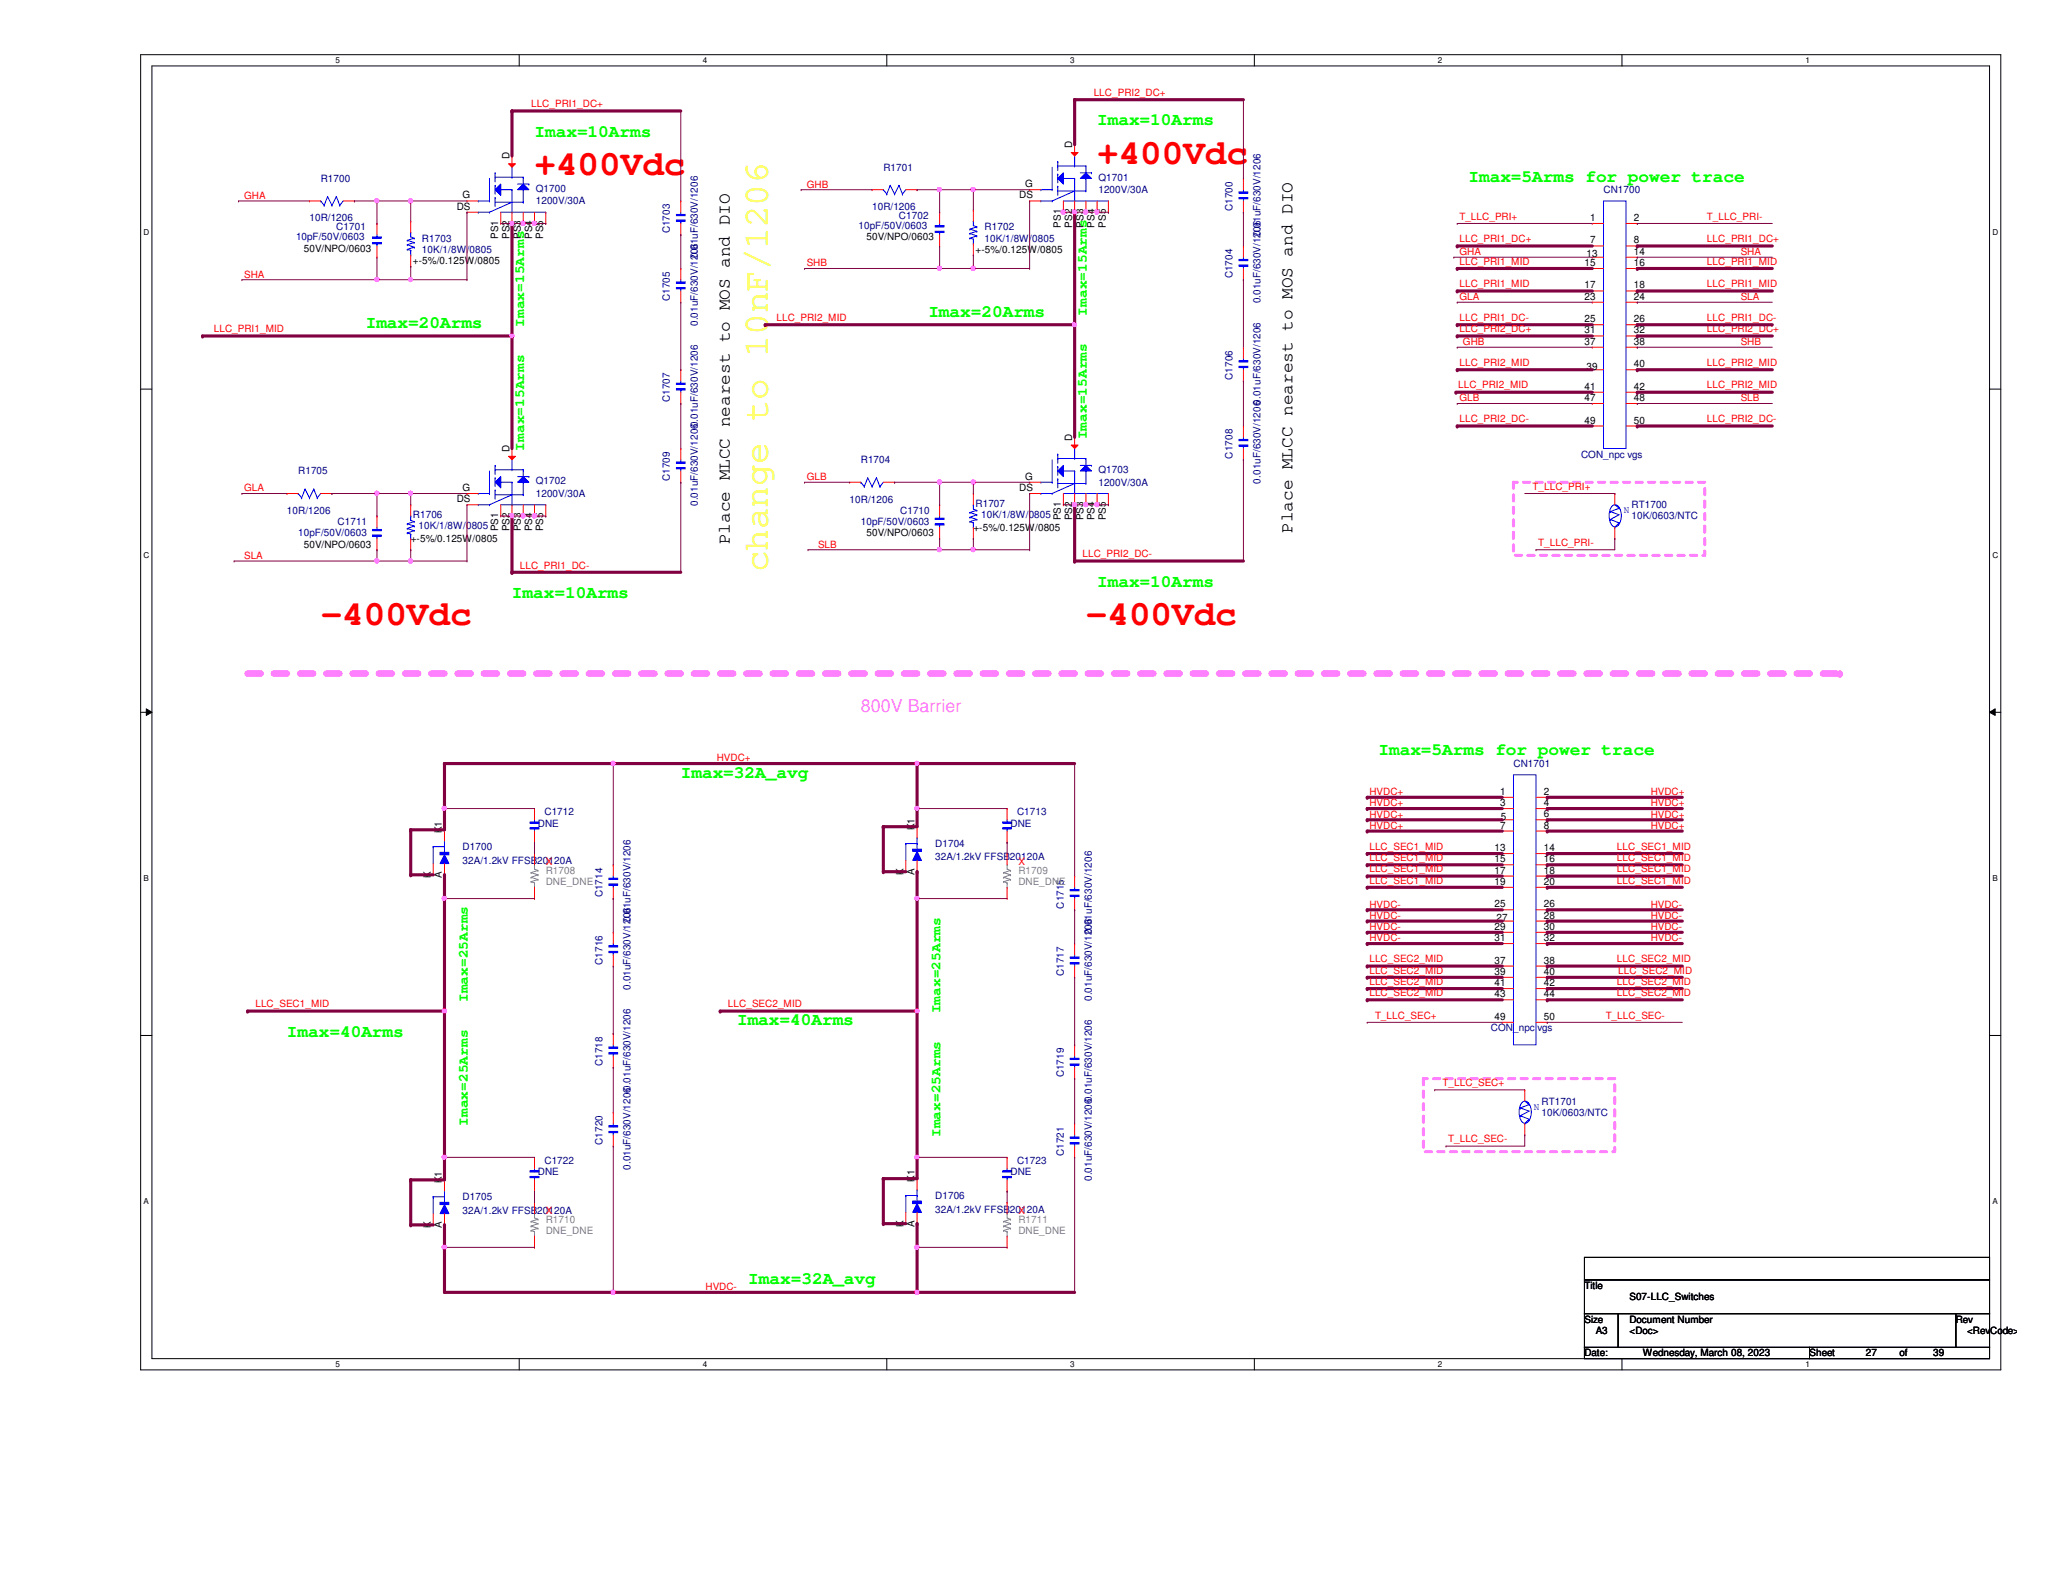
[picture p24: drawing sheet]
<svg xmlns="http://www.w3.org/2000/svg" width="279mm" height="216mm" viewBox="0 0 279 216" stroke-linecap="round" stroke-linejoin="round" font-family="sans-serif">
<defs><g id="words">
<g font-size="4.9" fill="#f00">
<text x="72.4" y="23.7">+400Vdc</text>
<text x="148.6" y="22.2">+400Vdc</text>
<text x="43.4" y="84.7">-400Vdc</text>
<text x="147.1" y="84.7">-400Vdc</text>
</g>
<text font-size="4.9" fill="#ff0" x="104" y="77.5" transform="rotate(-90 104 77.5)">change to 10nF/1206</text>
<g font-size="2.4" fill="#0f0">
<text x="148.6" y="17">Imax=10Arms</text>
<text x="72.4" y="18.5">Imax=10Arms</text>
<text x="198.9" y="24.6">Imax=5Arms for power trace</text>
<text x="49.5" y="44.4">Imax=20Arms</text>
<text x="125.7" y="42.9">Imax=20Arms</text>
<text x="69.3" y="81">Imax=10Arms</text>
<text x="148.6" y="79.5">Imax=10Arms</text>
<text x="92.2" y="105.4">Imax=32A_avg</text>
<text x="186.7" y="102.3">Imax=5Arms for power trace</text>
<text x="38.9" y="140.4">Imax=40Arms</text>
<text x="99.8" y="138.9">Imax=40Arms</text>
<text x="101.3" y="173.9">Imax=32A_avg</text>
</g>
<g font-size="2.4">
<text x="98.8" y="73.7" transform="rotate(-90 98.8 73.7)">Place MLCC nearest to MOS and DIO</text>
<text x="175" y="72.2" transform="rotate(-90 175 72.2)">Place MLCC nearest to MOS and DIO</text>
</g>
<text font-size="2.4" fill="#ff80ff" x="116.6" y="96.5">800V Barrier</text>
<g font-size="1.9" fill="#0f0">
<text x="71" y="44.3" transform="rotate(-90 71 44.3)">Imax=15Arms</text>
<text x="147.2" y="42.8" transform="rotate(-90 147.2 42.8)">Imax=15Arms</text>
<text x="147.2" y="59.5" transform="rotate(-90 147.2 59.5)">Imax=15Arms</text>
<text x="71" y="61" transform="rotate(-90 71 61)">Imax=15Arms</text>
<text x="63.4" y="135.7" transform="rotate(-90 63.4 135.7)">Imax=25Arms</text>
<text x="127.4" y="137.2" transform="rotate(-90 127.4 137.2)">Imax=25Arms</text>
<text x="63.4" y="152.5" transform="rotate(-90 63.4 152.5)">Imax=25Arms</text>
<text x="127.4" y="154" transform="rotate(-90 127.4 154)">Imax=25Arms</text>
</g>
<g font-size="1.4" fill="#f00">
<text x="71.9" y="14.5">LLC_PRI1_DC+</text>
<text x="148.1" y="13">LLC_PRI2_DC+</text>
<text x="33.1" y="26.9">GHA</text>
<text x="109.3" y="25.4">GHB</text>
<text x="197.7" y="29.8">T_LLC_PRI+</text>
<text x="231.2" y="29.8">T_LLC_PRI-</text>
<text x="197.7" y="32.8">LLC_PRI1_DC+</text>
<text x="197.7" y="34.5">GHA</text>
<text x="197.7" y="35.9">LLC_PRI1_MID</text>
<text x="231.2" y="35.9">LLC_PRI1_MID</text>
<text x="231.2" y="32.8">LLC_PRI1_DC+</text>
<text x="235.8" y="34.5">SHA</text>
<text x="33.1" y="37.6">SHA</text>
<text x="109.3" y="36.1">SHB</text>
<text x="197.7" y="38.9">LLC_PRI1_MID</text>
<text x="197.7" y="40.6">GLA</text>
<text x="231.2" y="38.9">LLC_PRI1_MID</text>
<text x="235.8" y="40.6">SLA</text>
<text x="29" y="45">LLC_PRI1_MID</text>
<text x="105.2" y="43.5">LLC_PRI2_MID</text>
<text x="197.7" y="43.5">LLC_PRI1_DC-</text>
<text x="197.7" y="45">LLC_PRI2_DC+</text>
<text x="198.1" y="46.7">GHB</text>
<text x="231.2" y="45">LLC_PRI2_DC+</text>
<text x="231.2" y="43.5">LLC_PRI1_DC-</text>
<text x="235.8" y="46.7">SHB</text>
<text x="197.5" y="52.6">LLC_PRI2_MID</text>
<text x="197.7" y="49.6">LLC_PRI2_MID</text>
<text x="231.2" y="52.6">LLC_PRI2_MID</text>
<text x="231.2" y="49.6">LLC_PRI2_MID</text>
<text x="197.7" y="54.4">GLB</text>
<text x="197.7" y="57.2">LLC_PRI2_DC-</text>
<text x="231.2" y="57.2">LLC_PRI2_DC-</text>
<text x="235.8" y="54.4">SLB</text>
<text x="109.3" y="65">GLB</text>
<text x="33.1" y="66.5">GLA</text>
<text x="207.6" y="66.3">T_LLC_PRI+</text>
<text x="33.1" y="75.7">SLA</text>
<text x="70.4" y="77">LLC_PRI1_DC-</text>
<text x="110.8" y="74.2">SLB</text>
<text x="146.6" y="75.5">LLC_PRI2_DC-</text>
<text x="208.3" y="74">T_LLC_PRI-</text>
<text x="97.1" y="103.1">HVDC+</text>
<text x="185.5" y="107.7">HVDC+</text>
<text x="223.6" y="107.7">HVDC+</text>
<text x="185.5" y="109.2">HVDC+</text>
<text x="185.5" y="110.7">HVDC+</text>
<text x="185.5" y="112.3">HVDC+</text>
<text x="223.6" y="109.2">HVDC+</text>
<text x="223.6" y="110.7">HVDC+</text>
<text x="223.6" y="112.3">HVDC+</text>
<text x="73.9" y="117.1">X</text>
<text x="137.9" y="117.1">X</text>
<text x="185.5" y="115.1">LLC_SEC1_MID</text>
<text x="185.5" y="116.6">LLC_SEC1_MID</text>
<text x="185.5" y="118.2">LLC_SEC1_MID</text>
<text x="185.5" y="119.7">LLC_SEC1_MID</text>
<text x="219" y="115.1">LLC_SEC1_MID</text>
<text x="219" y="116.6">LLC_SEC1_MID</text>
<text x="219" y="118.2">LLC_SEC1_MID</text>
<text x="219" y="119.7">LLC_SEC1_MID</text>
<text x="185.5" y="122.9">HVDC-</text>
<text x="185.5" y="124.5">HVDC-</text>
<text x="185.5" y="126">HVDC-</text>
<text x="223.6" y="122.9">HVDC-</text>
<text x="223.6" y="124.5">HVDC-</text>
<text x="223.6" y="126">HVDC-</text>
<text x="185.5" y="127.5">HVDC-</text>
<text x="185.5" y="130.3">LLC_SEC2_MID</text>
<text x="185.5" y="131.9">LLC_SEC2_MID</text>
<text x="219" y="130.3">LLC_SEC2_MID</text>
<text x="219.2" y="131.9">LLC_SEC2_MID</text>
<text x="223.6" y="127.5">HVDC-</text>
<text x="34.6" y="136.4">LLC_SEC1_MID</text>
<text x="98.6" y="136.4">LLC_SEC2_MID</text>
<text x="185.5" y="133.4">LLC_SEC2_MID</text>
<text x="185.5" y="134.9">LLC_SEC2_MID</text>
<text x="186.2" y="138">T_LLC_SEC+</text>
<text x="217.5" y="138">T_LLC_SEC-</text>
<text x="219" y="133.4">LLC_SEC2_MID</text>
<text x="219" y="134.9">LLC_SEC2_MID</text>
<text x="195.4" y="147.1">T_LLC_SEC+</text>
<text x="196.1" y="154.7">T_LLC_SEC-</text>
<text x="73.9" y="164.4">X</text>
<text x="137.9" y="164.4">X</text>
<text x="95.5" y="174.8">HVDC-</text>
</g>
<g font-size="1.4">
<text x="69" y="21.6" transform="rotate(-90 69 21.6)">D</text>
<text x="145.2" y="20.1" transform="rotate(-90 145.2 20.1)">D</text>
<text x="61.8" y="28.4">DS</text>
<text x="62.7" y="26.9">G</text>
<text x="138" y="26.9">DS</text>
<text x="138.9" y="25.4">G</text>
<text x="215.3" y="29.9">1</text>
<text x="221.3" y="29.9">2</text>
<text x="41.1" y="34.1">50V/NPO/0603</text>
<text x="55.9" y="35.8">+-5%/0.125W/0805</text>
<text x="67.5" y="32.3" transform="rotate(-90 67.5 32.3)">PS1</text>
<text x="69" y="32.3" transform="rotate(-90 69 32.3)">PS2</text>
<text x="70.5" y="32.3" transform="rotate(-90 70.5 32.3)">PS3</text>
<text x="72.1" y="32.3" transform="rotate(-90 72.1 32.3)">PS4</text>
<text x="73.6" y="32.3" transform="rotate(-90 73.6 32.3)">PS5</text>
<text x="117.3" y="32.6">50V/NPO/0603</text>
<text x="132.1" y="34.2">+-5%/0.125W/0805</text>
<text x="143.7" y="30.8" transform="rotate(-90 143.7 30.8)">PS1</text>
<text x="145.2" y="30.8" transform="rotate(-90 145.2 30.8)">PS2</text>
<text x="146.7" y="30.8" transform="rotate(-90 146.7 30.8)">PS3</text>
<text x="148.3" y="30.8" transform="rotate(-90 148.3 30.8)">PS4</text>
<text x="149.8" y="30.8" transform="rotate(-90 149.8 30.8)">PS5</text>
<text x="214.9" y="34.8">13</text>
<text x="215.3" y="33">7</text>
<text x="221.3" y="33">8</text>
<text x="221.3" y="34.5">14</text>
<text x="214.6" y="36">15</text>
<text x="214.6" y="39.1">17</text>
<text x="214.6" y="40.6">23</text>
<text x="221.3" y="36">16</text>
<text x="221.3" y="39.1">18</text>
<text x="221.3" y="40.6">24</text>
<text x="214.6" y="43.6">25</text>
<text x="214.6" y="46.7">37</text>
<text x="214.6" y="45.2">31</text>
<text x="221.3" y="43.6">26</text>
<text x="221.3" y="46.7">38</text>
<text x="221.3" y="45.2">32</text>
<text x="214.6" y="52.8">41</text>
<text x="214.9" y="50.1">39</text>
<text x="221.3" y="52.8">42</text>
<text x="221.3" y="49.7">40</text>
<text x="145.2" y="59.7" transform="rotate(-90 145.2 59.7)">D</text>
<text x="214.6" y="57.4">49</text>
<text x="214.6" y="54.3">47</text>
<text x="221.3" y="54.3">48</text>
<text x="221.3" y="57.4">50</text>
<text x="69" y="61.2" transform="rotate(-90 69 61.2)">D</text>
<text x="138.9" y="65">G</text>
<text x="61.8" y="68">DS</text>
<text x="62.7" y="66.5">G</text>
<text x="67.5" y="72" transform="rotate(-90 67.5 72)">PS1</text>
<text x="69" y="72" transform="rotate(-90 69 72)">PS2</text>
<text x="70.5" y="72" transform="rotate(-90 70.5 72)">PS3</text>
<text x="72.1" y="72" transform="rotate(-90 72.1 72)">PS4</text>
<text x="73.6" y="72" transform="rotate(-90 73.6 72)">PS5</text>
<text x="131.8" y="71.9">+-5%/0.125W/0805</text>
<text x="138" y="66.5">DS</text>
<text x="143.7" y="70.4" transform="rotate(-90 143.7 70.4)">PS1</text>
<text x="145.2" y="70.4" transform="rotate(-90 145.2 70.4)">PS2</text>
<text x="146.7" y="70.4" transform="rotate(-90 146.7 70.4)">PS3</text>
<text x="148.3" y="70.4" transform="rotate(-90 148.3 70.4)">PS4</text>
<text x="149.8" y="70.4" transform="rotate(-90 149.8 70.4)">PS5</text>
<text x="41.1" y="74.2">50V/NPO/0603</text>
<text x="55.6" y="73.4">+-5%/0.125W/0805</text>
<text x="117.3" y="72.6">50V/NPO/0603</text>
<text x="203.2" y="107.7">1</text>
<text x="209.1" y="107.7">2</text>
<text x="59.9" y="112.9" transform="rotate(-90 59.9 112.9)">K1</text>
<text x="123.9" y="112.4" transform="rotate(-90 123.9 112.4)">K1</text>
<text x="203.2" y="109.2">3</text>
<text x="203.2" y="112.2">7</text>
<text x="203.3" y="111">5</text>
<text x="209.1" y="109.2">4</text>
<text x="209.1" y="112.2">8</text>
<text x="209.1" y="110.7">6</text>
<text x="58.3" y="118.9" transform="rotate(-90 58.3 118.9)">K</text>
<text x="59.9" y="118.9" transform="rotate(-90 59.9 118.9)">A</text>
<text x="122.3" y="118.5" transform="rotate(-90 122.3 118.5)">K</text>
<text x="123.9" y="118.5" transform="rotate(-90 123.9 118.5)">A</text>
<text x="202.4" y="115.3">13</text>
<text x="202.4" y="118.3">17</text>
<text x="202.4" y="116.8">15</text>
<text x="202.4" y="119.8">19</text>
<text x="209.1" y="115.3">14</text>
<text x="209.1" y="118.3">18</text>
<text x="209.1" y="116.8">16</text>
<text x="209.1" y="119.8">20</text>
<text x="202.4" y="122.9">25</text>
<text x="202.4" y="125.9">29</text>
<text x="202.7" y="124.8">27</text>
<text x="209.1" y="122.9">26</text>
<text x="209.1" y="125.9">30</text>
<text x="209.1" y="124.4">28</text>
<text x="202.4" y="127.5">31</text>
<text x="202.4" y="130.5">37</text>
<text x="209.1" y="127.5">32</text>
<text x="209.1" y="130.5">38</text>
<text x="202.4" y="132">39</text>
<text x="202.4" y="133.6">41</text>
<text x="202.4" y="135.1">43</text>
<text x="209.1" y="132">40</text>
<text x="209.1" y="133.6">42</text>
<text x="209.1" y="135.1">44</text>
<text x="202.4" y="138.1">49</text>
<text x="209.1" y="138.1">50</text>
<text x="59.9" y="160.3" transform="rotate(-90 59.9 160.3)">K1</text>
<text x="123.9" y="160.1" transform="rotate(-90 123.9 160.1)">K1</text>
<text x="58.3" y="166.3" transform="rotate(-90 58.3 166.3)">K</text>
<text x="59.9" y="166.3" transform="rotate(-90 59.9 166.3)">A</text>
<text x="122.3" y="166.2" transform="rotate(-90 122.3 166.2)">K</text>
<text x="123.9" y="166.2" transform="rotate(-90 123.9 166.2)">A</text>
<text x="214.6" y="174.6">Title</text>
<text x="214.6" y="179.2">Size</text>
<text x="220.7" y="179.2">Document Number</text>
<text x="220.7" y="176.1">S07-LLC_Switches</text>
<text x="264.9" y="179.2">Rev</text>
<text x="214.6" y="183.7">Date:</text>
<text x="216.1" y="180.7">A3</text>
<text x="220.7" y="180.7">&lt;Doc&gt;</text>
<text x="222.5" y="183.7">Wednesday, March 08, 2023</text>
<text x="245.1" y="183.7">Sheet</text>
<text x="252.7" y="183.7">27</text>
<text x="257.3" y="183.7">of</text>
<text x="261.8" y="183.7">39</text>
<text x="266.4" y="180.7">&lt;RevCode&gt;</text>
</g>
<g font-size="1.4" fill="#000080">
<text x="119.6" y="23.1">R1701</text>
<text x="41.9" y="30">10R/1206</text>
<text x="43.4" y="24.6">R1700</text>
<text x="72.6" y="26">Q1700</text>
<text x="72.6" y="27.7">1200V/30A</text>
<text x="118.1" y="28.4">10R/1206</text>
<text x="121.8" y="29.7">C1702</text>
<text x="148.8" y="24.5">Q1701</text>
<text x="148.8" y="26.2">1200V/30A</text>
<text x="166.9" y="28.6" transform="rotate(-90 166.9 28.6)">C1700</text>
<text x="217.2" y="26.2">CN1700</text>
<text x="40.1" y="32.6">10pF/50V/0603</text>
<text x="45.6" y="31.2">C1701</text>
<text x="57.1" y="32.7">R1703</text>
<text x="57.1" y="34.2">10K/1/8W/0805</text>
<text x="90.7" y="31.6" transform="rotate(-90 90.7 31.6)">C1703</text>
<text x="94.5" y="35" transform="rotate(-90 94.5 35)">0.01uF/630V/1206</text>
<text x="116.3" y="31">10pF/50V/0603</text>
<text x="133.3" y="31.2">R1702</text>
<text x="133.3" y="32.7">10K/1/8W/0805</text>
<text x="170.7" y="32" transform="rotate(-90 170.7 32)">0.01uF/630V/1206</text>
<text x="90.7" y="40.8" transform="rotate(-90 90.7 40.8)">C1705</text>
<text x="166.9" y="37.7" transform="rotate(-90 166.9 37.7)">C1704</text>
<text x="170.7" y="41.1" transform="rotate(-90 170.7 41.1)">0.01uF/630V/1206</text>
<text x="94.5" y="44.2" transform="rotate(-90 94.5 44.2)">0.01uF/630V/1206</text>
<text x="166.9" y="51.4" transform="rotate(-90 166.9 51.4)">C1706</text>
<text x="90.7" y="54.5" transform="rotate(-90 90.7 54.5)">C1707</text>
<text x="40.4" y="64.3">R1705</text>
<text x="72.6" y="65.6">Q1702</text>
<text x="90.7" y="65.2" transform="rotate(-90 90.7 65.2)">C1709</text>
<text x="116.6" y="62.7">R1704</text>
<text x="148.8" y="64.1">Q1703</text>
<text x="148.8" y="65.8">1200V/30A</text>
<text x="166.9" y="62.1" transform="rotate(-90 166.9 62.1)">C1708</text>
<text x="170.7" y="65.5" transform="rotate(-90 170.7 65.5)">0.01uF/630V/12060.01uF/630V/1206</text>
<text x="214.1" y="62">CON_npc vgs</text>
<text x="38.9" y="69.6">10R/1206</text>
<text x="45.7" y="71.1">C1711</text>
<text x="55.9" y="70.2">R1706</text>
<text x="56.7" y="71.7">10K/1/8W/0805</text>
<text x="72.6" y="67.3">1200V/30A</text>
<text x="94.5" y="68.5" transform="rotate(-90 94.5 68.5)">0.01uF/630V/12060.01uF/630V/1206</text>
<text x="115.1" y="68.1">10R/1206</text>
<text x="116.6" y="71.1">10pF/50V/0603</text>
<text x="121.9" y="69.6">C1710</text>
<text x="132.1" y="68.7">R1707</text>
<text x="132.9" y="70.2">10K/1/8W/0805</text>
<text x="221" y="68.8">RT1700</text>
<text x="221" y="70.4">10K/0603/NTC</text>
<text x="40.4" y="72.6">10pF/50V/0603</text>
<text x="205" y="103.9">CN1701</text>
<text x="72.9" y="112">DNE</text>
<text x="73.7" y="110.4">C1712</text>
<text x="136.9" y="112">DNE</text>
<text x="137.8" y="110.4">C1713</text>
<text x="62.7" y="115.1">D1700</text>
<text x="62.7" y="117">32A/1.2kV FFSB20120A</text>
<text x="126.7" y="114.7">D1704</text>
<text x="126.7" y="116.5">32A/1.2kV FFSB20120A</text>
<text x="81.6" y="121.5" transform="rotate(-90 81.6 121.5)">C1714</text>
<text x="85.4" y="124.9" transform="rotate(-90 85.4 124.9)">0.01uF/630V/1206</text>
<text x="144.1" y="123.1" transform="rotate(-90 144.1 123.1)">C1715</text>
<text x="81.6" y="130.7" transform="rotate(-90 81.6 130.7)">C1716</text>
<text x="147.9" y="126.4" transform="rotate(-90 147.9 126.4)">0.01uF/630V/1206</text>
<text x="85.4" y="134.1" transform="rotate(-90 85.4 134.1)">0.01uF/630V/1206</text>
<text x="144.1" y="132.2" transform="rotate(-90 144.1 132.2)">C1717</text>
<text x="147.9" y="135.6" transform="rotate(-90 147.9 135.6)">0.01uF/630V/1206</text>
<text x="201.9" y="139.7">CON_npc vgs</text>
<text x="81.6" y="144.4" transform="rotate(-90 81.6 144.4)">C1718</text>
<text x="144.1" y="145.9" transform="rotate(-90 144.1 145.9)">C1719</text>
<text x="208.8" y="149.6">RT1701</text>
<text x="81.6" y="155.1" transform="rotate(-90 81.6 155.1)">C1720</text>
<text x="208.8" y="151.1">10K/0603/NTC</text>
<text x="72.9" y="159.2">DNE</text>
<text x="73.7" y="157.7">C1722</text>
<text x="85.4" y="158.5" transform="rotate(-90 85.4 158.5)">0.01uF/630V/12060.01uF/630V/1206</text>
<text x="136.9" y="159.2">DNE</text>
<text x="137.8" y="157.7">C1723</text>
<text x="144.1" y="156.6" transform="rotate(-90 144.1 156.6)">C1721</text>
<text x="147.9" y="160" transform="rotate(-90 147.9 160)">0.01uF/630V/12060.01uF/630V/1206</text>
<text x="62.7" y="162.6">D1705</text>
<text x="62.7" y="164.4">32A/1.2kV FFSB20120A</text>
<text x="126.7" y="162.4">D1706</text>
<text x="126.7" y="164.3">32A/1.2kV FFSB20120A</text>
</g>
<g font-size="1.4" fill="#00f">
<text x="219.9" y="69.5">N</text>
<text x="207.7" y="150.3">N</text>
</g>
<g font-size="1.4" fill="#808080">
<text x="73.9" y="118.4">R1708</text>
<text x="73.9" y="119.9">DNE_DNE</text>
<text x="137.9" y="118.4">R1709</text>
<text x="137.9" y="119.9">DNE_DNE</text>
<text x="73.9" y="165.6">R1710</text>
<text x="73.9" y="167.1">DNE_DNE</text>
<text x="137.9" y="165.6">R1711</text>
<text x="137.9" y="167.1">DNE_DNE</text>
</g>
<g font-size="1.1">
<text x="45.4" y="8.6">5</text>
<text x="95.2" y="8.6">4</text>
<text x="144.9" y="8.6">3</text>
<text x="194.7" y="8.6">2</text>
<text x="244.5" y="8.6">1</text>
<text x="19.4" y="31.8">D</text>
<text x="269.8" y="31.8">D</text>
<text x="19.4" y="75.6">C</text>
<text x="269.8" y="75.6">C</text>
<text x="19.4" y="119.3">B</text>
<text x="269.8" y="119.3">B</text>
<text x="19.4" y="163.1">A</text>
<text x="269.8" y="163.1">A</text>
<text x="45.4" y="185.2">5</text>
<text x="95.2" y="185.2">4</text>
<text x="144.9" y="185.2">3</text>
<text x="194.7" y="185.2">2</text>
<text x="244.5" y="185.2">1</text>
</g>
</g></defs>
<path d="M19.1 7.4h251.9v178.1h-251.9zM20.6 8.9h248.9v175.1h-248.9z" fill="none" stroke="#000" stroke-width=".14"/>
<g fill="#fff">
<path d="M45.4 7.6h.6v1.2h-.6z"/>
<path d="M45.4 184.2h.6v1.2h-.6z"/>
</g>
<path d="M70.3 7.4v1.5M70.3 184v1.5" fill="none" stroke="#000" stroke-width=".14"/>
<g fill="#fff">
<path d="M95.2 7.6h.6v1.2h-.6z"/>
<path d="M95.2 184.2h.6v1.2h-.6z"/>
</g>
<path d="M120.1 7.4v1.5M120.1 184v1.5" fill="none" stroke="#000" stroke-width=".14"/>
<g fill="#fff">
<path d="M144.9 7.6h.6v1.2h-.6z"/>
<path d="M144.9 184.2h.6v1.2h-.6z"/>
</g>
<path d="M169.9 7.4v1.5M169.9 184v1.5" fill="none" stroke="#000" stroke-width=".14"/>
<g fill="#fff">
<path d="M194.7 7.6h.6v1.2h-.6z"/>
<path d="M194.7 184.2h.6v1.2h-.6z"/>
</g>
<path d="M219.7 7.4v1.5M219.7 184v1.5" fill="none" stroke="#000" stroke-width=".14"/>
<g fill="#fff">
<path d="M244.5 7.6h.6v1.2h-.6z"/>
<path d="M244.5 184.2h.6v1.2h-.6z"/>
<path d="M19.4 30.8h.8v1.2h-.8z"/>
<path d="M269.8 30.8h.8v1.2h-.8z"/>
<path d="M19.4 74.6h.8v1.2h-.8z"/>
<path d="M269.8 74.6h.8v1.2h-.8z"/>
</g>
<path d="M19.1 52.7h1.5M269.5 52.7h1.5" fill="none" stroke="#000" stroke-width=".14"/>
<g fill="#fff">
<path d="M19.4 118.4h.8v1.1h-.8z"/>
<path d="M269.8 118.4h.8v1.1h-.8z"/>
</g>
<path d="M19.1 96.5h1.5M19.8 96l.8 .5-.8 .4zM269.5 96.5l.7-.5v.9zM269.5 96.5h1.5" fill="none" stroke="#000" stroke-width=".14"/>
<path d="M19.8 96l.8 .5-.8 .4zM269.5 96.5l.7-.5v.9z" fill="#000"/>
<g fill="#fff">
<path d="M19.4 162.1h.8v1.2h-.8z"/>
<path d="M269.8 162.1h.8v1.2h-.8z"/>
</g>
<path d="M19.1 140.2h1.5M269.5 140.2h1.5" fill="none" stroke="#000" stroke-width=".14"/>
<path d="M205 65.3h25.9v9.9h-25.9z" fill="none" stroke="#ff80ff" stroke-width=".42" stroke-dasharray=".8 .8"/>
<path d="M33.5 91.2h215.7" fill="none" stroke="#ff80ff" stroke-width=".89" stroke-dasharray="1.8 1.8"/>
<circle cx="249.2" cy="91.2" r=".44" fill="#ff80ff" stroke-dasharray="1.8 1.8"/>
<path d="M192.8 146.1h25.9v9.9h-25.9z" fill="none" stroke="#ff80ff" stroke-width=".42" stroke-dasharray=".8 .8"/>
<path d="M214.6 170.3h54.9v3.1h-54.9zM214.6 173.4h54.9v4.5h-54.9zM214.6 177.9h4.6v4.6h-4.6zM219.2 177.9h45.7v4.6h-45.7zM264.9 177.9h4.6v4.6h-4.6zM214.6 182.5h30.5v1.5h-30.5zM245.1 182.5h24.4v1.5h-24.4z" fill="none" stroke="#000" stroke-width=".14"/>
<path d="M127.3 30.6h.1M127.3 30.3v.3" fill="none" stroke="#00f" stroke-width=".14"/>
<path d="M126.7 31.3h1.1v.2h-1.1z" fill-rule="evenodd" fill="#00f"/>
<path d="M126.7 31.3h1.1v.2h-1.1zM127.3 31.5h.1M127.3 31.5v.3" fill="none" stroke="#00f" stroke-width=".14"/>
<path d="M126.7 30.6h1.1v.1h-1.1z" fill-rule="evenodd" fill="#00f"/>
<path d="M126.7 30.6h1.1v.1h-1.1zM72.4 111.3h.1M72.4 111v.3" fill="none" stroke="#00f" stroke-width=".14"/>
<path d="M127.3 28.7h.1M127.3 33.3h.1M127.3 28.7v1.6M127.3 31.8v1.5" fill="none" stroke="#f00" stroke-width=".14"/>
<path d="M71.8 112.1h1.2v.2h-1.2z" fill-rule="evenodd" fill="#00f"/>
<path d="M71.8 112.1h1.2v.2h-1.2zM72.4 112.3h.1M72.4 112.3v.3" fill="none" stroke="#00f" stroke-width=".14"/>
<path d="M71.8 111.3h1.2v.2h-1.2z" fill-rule="evenodd" fill="#00f"/>
<path d="M71.8 111.3h1.2v.2h-1.2zM83.1 141.8h.1M83.1 141.5v.3" fill="none" stroke="#00f" stroke-width=".14"/>
<path d="M72.4 109.5h.1M72.4 114.1h.1M72.4 109.5v1.5M72.4 112.6v1.5" fill="none" stroke="#f00" stroke-width=".14"/>
<path d="M82.5 142.6h1.2v.1h-1.2z" fill-rule="evenodd" fill="#00f"/>
<path d="M82.5 142.6h1.2v.1h-1.2zM83.1 142.7h.1M83.1 142.7v.3" fill="none" stroke="#00f" stroke-width=".14"/>
<path d="M82.5 141.8h1.2v.2h-1.2z" fill-rule="evenodd" fill="#00f"/>
<g fill="none" stroke="#00f" stroke-width=".14">
<path d="M40.4 66.8h.1M40.4 66.8l.5 .6M40.9 67.4h.1M41.3 66.3h.1M41.3 66.3l.6 1.1M41.3 66.3l-.4 1.1M41.9 67.4h.1M42.5 66.3h.1M42.5 66.3l.5 1.1M42.5 66.3l-.6 1.1M43 67.4h.1M43.4 66.8l-.4 .6"/>
<path d="M82.5 141.8h1.2v.2h-1.2z"/>
</g>
<path d="M38.9 66.8h.1M38.9 66.8h1.5M43.4 66.8h1.6M45 66.8h.1M83.1 140h.1M83.1 140v1.5M83.1 144.6h.1M83.1 143v1.6" fill="none" stroke="#f00" stroke-width=".14"/>
<path d="M67.8 24.9v1.6l-.7-.8z" fill="#00f"/>
<path d="M67.8 24.9v1.6l-.7-.8z" fill="none" stroke="#00f" stroke-width=".14"/>
<path d="M70.9 24.9l.7 .8h-1.5z" fill="#00f"/>
<g fill="none" stroke="#00f" stroke-width=".14">
<path d="M64.8 28.7h.1M64.8 27.2h.1M64.8 28.7h1.5M64.8 27.2h1.5M66.3 27.2h.1M66.3 28.7h.1M66.3 24.2v3M67.1 26.8h.1M67.1 25.1h.1M67.1 23.4h.1M67.1 24h.1M67.1 23.4v1.2"/>
<path d="M67.1 25.1v1.2M67.1 26.8v1.2M67.1 27.4h3.8M67.1 24h3.8M67.8 25.7h1.5M67.8 28.7h6.1M69.3 24h.1M69.3 25.7h.1M69.3 28.7h.1M69.3 22.6v1.4M69.3 25.7v3M69.3 27.4l-3 1.3"/>
<path d="M70.1 24.9h1.5M70.9 24.9l.7 .8h-1.5zM70.9 27.4h.1M70.9 25.7h.1M70.9 24h.1M70.9 24v.9M70.9 25.7v1.7M71.6 24.9h.1M73.9 28.7h.1"/>
</g>
<path d="M67.8 30.3h.1M67.8 28.7v1.6" fill="none" stroke="#f00" stroke-width=".14"/>
<path d="M68.9 22.2h.9l-.5 .4z" fill="#f00"/>
<g fill="none" stroke="#f00" stroke-width=".14">
<path d="M55.6 30h.1M55.6 36.1h.1M55.6 30v1.5M55.6 34.5v1.6M63.2 28.7h.1M63.2 27.2h.1M63.2 28.7h1.6M63.2 27.2h1.6M68.9 22.2h.9l-.5 .4zM69.3 21.1h.1M69.3 30.3h.1M69.3 21.1v1.5"/>
<path d="M69.3 28.7v1.6M70.9 30.3h.1M70.9 28.7v1.6M72.4 30.3h.1M72.4 28.7v1.6M73.9 30.3h.1M73.9 28.7v1.6"/>
</g>
<g fill="none" stroke="#00f" stroke-width=".14">
<path d="M55.2 32.6h.1M55.2 33.1h.1M55.2 33.8h.1M55.2 32.6l.9 .3M55.2 33.1l.9 .4M55.2 33.8l.4 .1M55.6 31.5h.1M55.6 34.5h.1M55.6 33.9h.1M55.6 31.5v.6l.5 .2M55.6 33.9v.6M56.1 32.3h.1"/>
<path d="M56.1 32.9h.1M56.1 33.5h.1M56.1 32.3l-.9 .3M56.1 32.9l-.9 .2M56.1 33.5l-.9 .3"/>
</g>
<path d="M59.6 115.4h1.2v.4h-1.2z" fill-rule="evenodd" fill="#00f"/>
<path d="M58.7 114.7h.1M58.7 114.7h1.5M58.7 114.7v2.3M59.6 115.4h1.2v.4h-1.2zM60.2 114.7h.1M60.2 113.9h.1M60.2 113.9v1.5" fill="none" stroke="#00f" stroke-width=".14"/>
<path d="M60.2 115.8l.6 1.2h-1.2z" fill-rule="evenodd" fill="#00f"/>
<path d="M60.2 115.8l.6 1.2h-1.2z" fill="none" stroke="#00f" stroke-width=".14"/>
<path d="M58.7 118.5h.1M58.7 117v1.5M60.2 118.5h.1M60.2 112.4h.1M60.2 112.4v1.5M60.2 117v1.5" fill="none" stroke="#f00" stroke-width=".14"/>
<path d="M67.1 65.3l.7-.7v1.5z" fill="#00f"/>
<path d="M67.1 65.3l.7-.7v1.5z" fill="none" stroke="#00f" stroke-width=".14"/>
<path d="M70.1 65.3l.8-.7 .7 .7z" fill="#00f"/>
<g fill="none" stroke="#00f" stroke-width=".14">
<path d="M64.8 68.4h.1M64.8 66.8h.1M64.8 68.4h1.5M64.8 66.8h1.5M66.3 66.8h.1M66.3 68.4h.1M66.3 63.8v3M67.1 66.4h.1M67.1 64.7h.1M67.1 63h.1M67.1 63.6h.1M67.1 63v1.3"/>
<path d="M67.1 64.7v1.2M67.1 66.4v1.2M67.1 67h3.8M67.1 63.6h3.8M67.8 65.3h1.5M67.8 68.4h6.1M69.3 63.6h.1M69.3 65.3h.1M69.3 68.4h.1M69.3 62.3v1.3M69.3 65.3v3.1M69.3 67l-3 1.4"/>
<path d="M70.1 65.3l.8-.7 .7 .7zM70.1 64.6h1.5M70.9 67h.1M70.9 65.3h.1M70.9 63.6h.1M70.9 63.6v1M70.9 65.3v1.7M71.6 64.6h.1M73.9 68.4h.1"/>
</g>
<path d="M67.8 69.9h.1M67.8 68.4v1.5" fill="none" stroke="#f00" stroke-width=".14"/>
<path d="M68.9 61.8h.9l-.5 .5z" fill="#f00"/>
<g fill="none" stroke="#f00" stroke-width=".14">
<path d="M63.2 68.4h.1M63.2 66.8h.1M63.2 68.4h1.6M63.2 66.8h1.6M68.9 61.8h.9l-.5 .5zM69.3 60.7h.1M69.3 69.9h.1M69.3 60.7v1.6M69.3 68.4v1.5M70.9 69.9h.1M70.9 68.4v1.5M72.4 69.9h.1"/>
<path d="M72.4 68.4v1.5M73.9 69.9h.1M73.9 68.4v1.5M115.1 65.3h.1M115.1 65.3h1.5M119.6 65.3h1.6M121.2 65.3h.1M206.5 153.7h.1M206.5 147.6h.1M206.5 147.6v1.5M206.5 152.2v1.5"/>
</g>
<g fill="none" stroke="#00f" stroke-width=".14">
<path d="M116.6 65.3h.1M116.6 65.3l.5 .6M117.1 65.9h.1M117.5 64.7h.1M117.5 64.7l.6 1.2M117.5 64.7l-.4 1.2M118.1 65.9h.1M118.7 64.7h.1M118.7 64.7l.5 1.2M118.7 64.7l-.6 1.2M119.2 65.9h.1M119.6 65.3l-.4 .6"/>
<path d="M205.9 150.1h.1M205.9 151.1h.1M205.9 150.1l1.2 .4-1.2 .6M205.9 151.1l1.2 .5M206.1 149.4a.57 .57 0 0 1 .9 0 2.16 2.16 0 0 1-.2 2.7 .66 .66 0 0 1-.9-.6 2.57 2.57 0 0 1 .2-2.1zM206.5 152.2h.1M206.5 149.1l.6 .5M207.1 149.6h.1M207.1 151.6h.1M207.1 149.6l-1.2 .5M207.1 151.6l-.6 .6"/>
</g>
<path d="M123.6 115h1.2v.3h-1.2z" fill-rule="evenodd" fill="#00f"/>
<path d="M122.7 114.3h.1M122.7 114.3h1.5M122.7 114.3v2.2M123.6 115h1.2v.3h-1.2zM124.2 114.3h.1M124.2 113.5h.1M124.2 113.5v1.5" fill="none" stroke="#00f" stroke-width=".14"/>
<path d="M124.2 115.3l.6 1.2h-1.2z" fill-rule="evenodd" fill="#00f"/>
<g fill="none" stroke="#00f" stroke-width=".14">
<path d="M55.2 71h.1M55.2 71.6h.1M55.2 72.2h.1M55.2 71l.9 .2M55.2 71.6l.9 .3M55.2 72.2l.4 .1M55.6 69.9h.1M55.6 72.9h.1M55.6 72.3h.1M55.6 69.9v.6l.5 .2M55.6 72.3v.6M56.1 70.7h.1"/>
<path d="M56.1 71.2h.1M56.1 71.9h.1M56.1 70.7l-.9 .3M56.1 71.2l-.9 .4M56.1 71.9l-.9 .3M124.2 115.3l.6 1.2h-1.2zM72.4 158.6h.1M72.4 158.3v.3"/>
</g>
<path d="M55.6 68.4h.1M55.6 74.5h.1M55.6 68.4v1.5M55.6 72.9v1.6M122.7 118.1h.1M122.7 116.5v1.6M124.2 118.1h.1M124.2 112h.1M124.2 112v1.5M124.2 116.5v1.6" fill="none" stroke="#f00" stroke-width=".14"/>
<path d="M71.8 159.3h1.2v.2h-1.2z" fill-rule="evenodd" fill="#00f"/>
<path d="M71.8 159.3h1.2v.2h-1.2zM72.4 159.5h.1M72.4 159.5v.3" fill="none" stroke="#00f" stroke-width=".14"/>
<path d="M71.8 158.6h1.2v.1h-1.2z" fill-rule="evenodd" fill="#00f"/>
<path d="M168.4 59.5h.1M168.4 59.2v.3M71.8 158.6h1.2v.1h-1.2z" fill="none" stroke="#00f" stroke-width=".14"/>
<path d="M72.4 156.8h.1M72.4 156.8v1.5M72.4 159.8v1.5M72.4 161.3h.1" fill="none" stroke="#f00" stroke-width=".14"/>
<path d="M167.8 60.3h1.2v.2h-1.2z" fill-rule="evenodd" fill="#00f"/>
<path d="M167.8 60.3h1.2v.2h-1.2zM168.4 60.5h.1M168.4 60.5v.2" fill="none" stroke="#00f" stroke-width=".14"/>
<path d="M167.8 59.5h1.2v.2h-1.2z" fill-rule="evenodd" fill="#00f"/>
<path d="M167.8 59.5h1.2v.2h-1.2zM127.3 70.2h.1M127.3 69.9v.3" fill="none" stroke="#00f" stroke-width=".14"/>
<path d="M168.4 57.7h.1M168.4 57.7v1.5M168.4 62.3h.1M168.4 60.7v1.6" fill="none" stroke="#f00" stroke-width=".14"/>
<path d="M126.7 71h1.1v.1h-1.1z" fill-rule="evenodd" fill="#00f"/>
<path d="M126.7 71h1.1v.1h-1.1zM127.3 71.1h.1M127.3 71.1v.3" fill="none" stroke="#00f" stroke-width=".14"/>
<path d="M126.7 70.2h1.1v.2h-1.1z" fill-rule="evenodd" fill="#00f"/>
<path d="M51.1 71.7h.1M51.1 71.4v.3M126.7 70.2h1.1v.2h-1.1z" fill="none" stroke="#00f" stroke-width=".14"/>
<path d="M127.3 68.4h.1M127.3 72.9h.1M127.3 68.4v1.5M127.3 71.4v1.5" fill="none" stroke="#f00" stroke-width=".14"/>
<path d="M50.5 72.5h1.1v.1h-1.1z" fill-rule="evenodd" fill="#00f"/>
<path d="M50.5 72.5h1.1v.1h-1.1zM51.1 72.6h.1M51.1 72.6v.3" fill="none" stroke="#00f" stroke-width=".14"/>
<path d="M50.5 71.7h1.1v.2h-1.1z" fill-rule="evenodd" fill="#00f"/>
<path d="M50.5 71.7h1.1v.2h-1.1zM83.1 128.1h.1M83.1 127.8v.3" fill="none" stroke="#00f" stroke-width=".14"/>
<path d="M51.1 69.9h.1M51.1 74.5h.1M51.1 69.9v1.5M51.1 72.9v1.6" fill="none" stroke="#f00" stroke-width=".14"/>
<path d="M82.5 128.9h1.2v.1h-1.2z" fill-rule="evenodd" fill="#00f"/>
<path d="M82.5 128.9h1.2v.1h-1.2zM83.1 129h.1M83.1 129v.3" fill="none" stroke="#00f" stroke-width=".14"/>
<path d="M82.5 128.1h1.2v.2h-1.2z" fill-rule="evenodd" fill="#00f"/>
<path d="M82.5 128.1h1.2v.2h-1.2zM145.5 129.6h.1M145.5 129.3v.3" fill="none" stroke="#00f" stroke-width=".14"/>
<path d="M83.1 126.3h.1M83.1 130.9h.1M83.1 126.3v1.5M83.1 129.3v1.6" fill="none" stroke="#f00" stroke-width=".14"/>
<path d="M144.9 130.4h1.2v.2h-1.2z" fill-rule="evenodd" fill="#00f"/>
<path d="M144.9 130.4h1.2v.2h-1.2zM145.5 130.6h.1M145.5 130.6v.3" fill="none" stroke="#00f" stroke-width=".14"/>
<path d="M144.9 129.6h1.2v.2h-1.2z" fill-rule="evenodd" fill="#00f"/>
<path d="M217.2 27.2h3v33.5h-3zM92.2 62.6h.1M92.2 62.3v.3M144.9 129.6h1.2v.2h-1.2z" fill="none" stroke="#00f" stroke-width=".14"/>
<g fill="none" stroke="#f00" stroke-width=".14">
<path d="M215.6 30.3h.1M215.6 33.3h.1M215.6 34.8h.1M215.6 36.4h.1M215.6 39.4h.1M215.6 30.3h1.6M215.6 33.3h1.6M215.6 34.8h1.6M215.6 36.4h1.6M215.6 39.4h1.6M220.2 30.3h1.5M220.2 33.3h1.5"/>
<path d="M220.2 34.8h1.5M220.2 36.4h1.5M220.2 39.4h1.5M221.7 30.3h.1M221.7 33.3h.1M221.7 36.4h.1M221.7 39.4h.1M221.7 34.8h.1M215.6 44h.1M215.6 47h.1M215.6 40.9h.1M215.6 45.5h.1"/>
<path d="M215.6 50.1h.1M215.6 57.7h.1M215.6 53.1h.1M215.6 54.7h.1M215.6 44h1.6M215.6 47h1.6M215.6 40.9h1.6M215.6 45.5h1.6M215.6 50.1h1.6M215.6 57.7h1.6M215.6 53.1h1.6M215.6 54.7h1.6"/>
<path d="M220.2 44h1.5M220.2 47h1.5M220.2 40.9h1.5M220.2 45.5h1.5M220.2 50.1h1.5M220.2 57.7h1.5M220.2 53.1h1.5M220.2 54.7h1.5M221.7 44h.1M221.7 47h.1M221.7 40.9h.1M221.7 45.5h.1"/>
<path d="M221.7 53.1h.1M221.7 50.1h.1M221.7 54.7h.1M221.7 57.7h.1M145.5 127.8h.1M145.5 132.4h.1M145.5 127.8v1.5M145.5 130.9v1.5"/>
</g>
<path d="M91.6 63.3h1.2v.2h-1.2z" fill-rule="evenodd" fill="#00f"/>
<path d="M91.6 63.3h1.2v.2h-1.2zM92.2 63.5h.1M92.2 63.5v.3" fill="none" stroke="#00f" stroke-width=".14"/>
<path d="M91.6 62.6h1.2v.1h-1.2z" fill-rule="evenodd" fill="#00f"/>
<path d="M91.6 62.6h1.2v.1h-1.2zM145.5 154h.1M145.5 153.7v.3" fill="none" stroke="#00f" stroke-width=".14"/>
<path d="M92.2 60.7h.1M92.2 65.3h.1M92.2 60.7v1.6M92.2 63.8v1.5" fill="none" stroke="#f00" stroke-width=".14"/>
<path d="M144.9 154.8h1.2v.1h-1.2z" fill-rule="evenodd" fill="#00f"/>
<path d="M144.9 154.8h1.2v.1h-1.2zM145.5 154.9h.1M145.5 154.9v.3" fill="none" stroke="#00f" stroke-width=".14"/>
<path d="M144.9 154h1.2v.2h-1.2z" fill-rule="evenodd" fill="#00f"/>
<path d="M92.2 29h.1M92.2 28.7v.3M144.9 154h1.2v.2h-1.2z" fill="none" stroke="#00f" stroke-width=".14"/>
<path d="M145.5 152.2h.1M145.5 156.8h.1M145.5 152.2v1.5M145.5 155.2v1.6" fill="none" stroke="#f00" stroke-width=".14"/>
<path d="M91.6 29.8h1.2v.2h-1.2z" fill-rule="evenodd" fill="#00f"/>
<path d="M91.6 29.8h1.2v.2h-1.2zM92.2 30h.1M92.2 30v.3" fill="none" stroke="#00f" stroke-width=".14"/>
<path d="M91.6 29h1.2v.2h-1.2z" fill-rule="evenodd" fill="#00f"/>
<path d="M91.6 29h1.2v.2h-1.2zM92.2 51.9h.1M92.2 51.6v.3" fill="none" stroke="#00f" stroke-width=".14"/>
<path d="M92.2 27.2h.1M92.2 31.8h.1M92.2 27.2v1.5M92.2 30.3v1.5" fill="none" stroke="#f00" stroke-width=".14"/>
<path d="M91.6 52.7h1.2v.1h-1.2z" fill-rule="evenodd" fill="#00f"/>
<path d="M91.6 52.7h1.2v.1h-1.2zM92.2 52.8h.1M92.2 52.8v.3" fill="none" stroke="#00f" stroke-width=".14"/>
<path d="M91.6 51.9h1.2v.2h-1.2z" fill-rule="evenodd" fill="#00f"/>
<path d="M91.6 51.9h1.2v.2h-1.2z" fill="none" stroke="#00f" stroke-width=".14"/>
<path d="M92.2 50.1h.1M92.2 54.7h.1M92.2 50.1v1.5M92.2 53.1v1.6" fill="none" stroke="#f00" stroke-width=".14"/>
<path d="M144 63v1.6l-.7-.8z" fill="#00f"/>
<path d="M144 63v1.6l-.7-.8z" fill="none" stroke="#00f" stroke-width=".14"/>
<path d="M147.1 63l.7 .8h-1.5z" fill="#00f"/>
<g fill="none" stroke="#00f" stroke-width=".14">
<path d="M141 66.8h.1M141 65.3h.1M141 66.8h1.5M141 65.3h1.5M142.5 65.3h.1M142.5 66.8h.1M142.5 62.3v3M143.3 64.9h.1M143.3 63.2h.1M143.3 61.5h.1M143.3 62.1h.1M143.3 61.5v1.2"/>
<path d="M143.3 63.2v1.2M143.3 64.9v1.2M143.3 65.5h3.8M143.3 62.1h3.8M144 63.8h1.5M144 66.8h6.1M145.5 62.1h.1M145.5 63.8h.1M145.5 66.8h.1M145.5 60.7v1.4M145.5 63.8v3M145.5 65.5l-3 1.3"/>
<path d="M146.3 63h1.5M147.1 63l.7 .8h-1.5zM147.1 65.5h.1M147.1 63.8h.1M147.1 62.1h.1M147.1 62.1v.9M147.1 63.8v1.7M147.8 63h.1M150.1 66.8h.1"/>
</g>
<path d="M144 68.4h.1M144 66.8v1.6" fill="none" stroke="#f00" stroke-width=".14"/>
<path d="M145.1 60.3h.9l-.5 .4z" fill="#f00"/>
<g fill="none" stroke="#f00" stroke-width=".14">
<path d="M145.5 59.2h.1M145.5 59.2v1.5M131.8 66.8h.1M131.8 72.9h.1M131.8 66.8v1.6M131.8 71.4v1.5M139.4 66.8h.1M139.4 65.3h.1M139.4 66.8h1.6M139.4 65.3h1.6M145.1 60.3h.9l-.5 .4zM145.5 68.4h.1"/>
<path d="M145.5 66.8v1.6M147.1 68.4h.1M147.1 66.8v1.6M148.6 68.4h.1M148.6 66.8v1.6M150.1 68.4h.1M150.1 66.8v1.6"/>
</g>
<g fill="none" stroke="#00f" stroke-width=".14">
<path d="M168.4 26h.1M168.4 25.7v.3M131.4 69.4h.1M131.4 70.1h.1M131.4 70.7h.1M131.4 69.4l.9 .3M131.4 70.1l.9 .3M131.4 70.7l.4 .1M131.8 68.4h.1M131.8 71.4h.1M131.8 70.8h.1M131.8 68.4v.6l.5 .1"/>
<path d="M131.8 70.8v.6M132.3 69.1h.1M132.3 69.7h.1M132.3 70.4h.1M132.3 69.1l-.9 .3M132.3 69.7l-.9 .4M132.3 70.4l-.9 .3"/>
</g>
<path d="M167.8 26.8h1.2v.1h-1.2z" fill-rule="evenodd" fill="#00f"/>
<path d="M167.8 26.8h1.2v.1h-1.2zM168.4 26.9h.1M168.4 26.9v.3" fill="none" stroke="#00f" stroke-width=".14"/>
<path d="M167.8 26h1.2v.2h-1.2z" fill-rule="evenodd" fill="#00f"/>
<path d="M167.8 26h1.2v.2h-1.2zM145.5 120.5h.1M145.5 120.2v.3" fill="none" stroke="#00f" stroke-width=".14"/>
<path d="M168.4 24.2h.1M168.4 28.7h.1M168.4 24.2v1.5M168.4 27.2v1.5" fill="none" stroke="#f00" stroke-width=".14"/>
<path d="M144.9 121.2h1.2v.2h-1.2z" fill-rule="evenodd" fill="#00f"/>
<path d="M144.9 121.2h1.2v.2h-1.2zM145.5 121.4h.1M145.5 121.4v.3" fill="none" stroke="#00f" stroke-width=".14"/>
<path d="M144.9 120.5h1.2v.1h-1.2z" fill-rule="evenodd" fill="#00f"/>
<path d="M136.4 111.3h.1M136.4 111v.3M144.9 120.5h1.2v.1h-1.2z" fill="none" stroke="#00f" stroke-width=".14"/>
<path d="M145.5 118.7h.1M145.5 118.7v1.5M145.5 123.2h.1M145.5 121.7v1.5" fill="none" stroke="#f00" stroke-width=".14"/>
<path d="M135.8 112.1h1.2v.2h-1.2z" fill-rule="evenodd" fill="#00f"/>
<path d="M135.8 112.1h1.2v.2h-1.2zM136.4 112.3h.1M136.4 112.3v.3" fill="none" stroke="#00f" stroke-width=".14"/>
<path d="M135.8 111.3h1.2v.2h-1.2z" fill-rule="evenodd" fill="#00f"/>
<path d="M135.8 111.3h1.2v.2h-1.2zM145.5 143.3h.1M145.5 143v.3" fill="none" stroke="#00f" stroke-width=".14"/>
<path d="M136.4 109.5h.1M136.4 114.1h.1M136.4 109.5v1.5M136.4 112.6v1.5" fill="none" stroke="#f00" stroke-width=".14"/>
<path d="M144.9 144.1h1.2v.2h-1.2z" fill-rule="evenodd" fill="#00f"/>
<path d="M144.9 144.1h1.2v.2h-1.2zM145.5 144.3h.1M145.5 144.3v.3" fill="none" stroke="#00f" stroke-width=".14"/>
<path d="M144.9 143.3h1.2v.2h-1.2z" fill-rule="evenodd" fill="#00f"/>
<path d="M144.9 143.3h1.2v.2h-1.2z" fill="none" stroke="#00f" stroke-width=".14"/>
<path d="M145.5 141.5h.1M145.5 146.1h.1M145.5 141.5v1.5M145.5 144.6v1.5" fill="none" stroke="#f00" stroke-width=".14"/>
<path d="M144 23.4v1.5l-.7-.7z" fill="#00f"/>
<path d="M144 23.4v1.5l-.7-.7z" fill="none" stroke="#00f" stroke-width=".14"/>
<path d="M147.1 23.4l.7 .8h-1.5z" fill="#00f"/>
<g fill="none" stroke="#00f" stroke-width=".14">
<path d="M141 27.2h.1M141 25.7h.1M141 27.2h1.5M141 25.7h1.5M142.5 25.7h.1M142.5 27.2h.1M142.5 22.6v3.1M143.3 25.2h.1M143.3 23.6h.1M143.3 21.9h.1M143.3 22.5h.1M143.3 21.9v1.2"/>
<path d="M143.3 23.6v1.2M143.3 25.2v1.3M143.3 25.9h3.8M143.3 22.5h3.8M144 24.2h1.5M144 27.2h6.1M145.5 22.5h.1M145.5 24.2h.1M145.5 27.2h.1M145.5 21.1v1.4M145.5 24.2v3M145.5 25.9l-3 1.3"/>
<path d="M146.3 23.4h1.5M147.1 23.4l.7 .8h-1.5zM147.1 25.9h.1M147.1 24.2h.1M147.1 22.5h.1M147.1 22.5v.9M147.1 24.2v1.7M147.8 23.4h.1M150.1 27.2h.1"/>
</g>
<path d="M144 28.7h.1M144 27.2v1.5" fill="none" stroke="#f00" stroke-width=".14"/>
<path d="M145.1 20.7h.9l-.5 .4z" fill="#f00"/>
<g fill="none" stroke="#f00" stroke-width=".14">
<path d="M145.5 19.6h.1M145.5 19.6v1.5M139.4 27.2h.1M139.4 25.7h.1M139.4 27.2h1.6M139.4 25.7h1.6M145.1 20.7h.9l-.5 .4zM145.5 28.7h.1M145.5 27.2v1.5M147.1 28.7h.1M147.1 27.2v1.5M148.6 28.7h.1"/>
<path d="M148.6 27.2v1.5M150.1 28.7h.1M150.1 27.2v1.5"/>
</g>
<path d="M136.4 158.6h.1M136.4 158.3v.3" fill="none" stroke="#00f" stroke-width=".14"/>
<path d="M135.8 159.3h1.2v.2h-1.2z" fill-rule="evenodd" fill="#00f"/>
<path d="M135.8 159.3h1.2v.2h-1.2zM136.4 159.5h.1M136.4 159.5v.3" fill="none" stroke="#00f" stroke-width=".14"/>
<path d="M135.8 158.6h1.2v.1h-1.2z" fill-rule="evenodd" fill="#00f"/>
<path d="M51.1 32.1h.1M51.1 31.8v.3M135.8 158.6h1.2v.1h-1.2z" fill="none" stroke="#00f" stroke-width=".14"/>
<path d="M136.4 156.8h.1M136.4 156.8v1.5M136.4 159.8v1.5M136.4 161.3h.1" fill="none" stroke="#f00" stroke-width=".14"/>
<path d="M50.5 32.9h1.1v.1h-1.1z" fill-rule="evenodd" fill="#00f"/>
<path d="M50.5 32.9h1.1v.1h-1.1zM51.1 33h.1M51.1 33v.3" fill="none" stroke="#00f" stroke-width=".14"/>
<path d="M50.5 32.1h1.1v.2h-1.1z" fill-rule="evenodd" fill="#00f"/>
<g fill="none" stroke="#00f" stroke-width=".14">
<path d="M50.5 32.1h1.1v.2h-1.1zM119.6 25.7h.1M119.6 25.7l.5 .6M120.1 26.3h.1M120.6 25.1h.1M120.6 25.1l.6 1.2M120.6 25.1l-.5 1.2M121.2 26.3h.1M121.8 25.1h.1M121.8 25.1l.4 1.2M121.8 25.1l-.6 1.2M122.2 26.3h.1"/>
<path d="M122.7 25.7l-.5 .6"/>
</g>
<path d="M51.1 30.3h.1M51.1 34.8h.1M51.1 30.3v1.5M51.1 33.3v1.5M118.1 25.7h.1M118.1 25.7h1.5M122.7 25.7h1.5M124.2 25.7h.1" fill="none" stroke="#f00" stroke-width=".14"/>
<path d="M59.6 162.9h1.2v.3h-1.2z" fill-rule="evenodd" fill="#00f"/>
<path d="M58.7 162.1h.1M58.7 162.1h1.5M58.7 162.1v2.3M59.6 162.9h1.2v.3h-1.2zM60.2 162.1h.1M60.2 161.3h.1M60.2 161.3v1.6" fill="none" stroke="#00f" stroke-width=".14"/>
<path d="M60.2 163.2l.6 1.2h-1.2z" fill-rule="evenodd" fill="#00f"/>
<path d="M60.2 163.2l.6 1.2h-1.2z" fill="none" stroke="#00f" stroke-width=".14"/>
<path d="M60.2 159.8h.1M60.2 159.8v1.5M58.7 165.9h.1M58.7 164.4v1.5M60.2 165.9h.1M60.2 164.4v1.5" fill="none" stroke="#f00" stroke-width=".14"/>
<path d="M123.6 162.7h1.2v.3h-1.2z" fill-rule="evenodd" fill="#00f"/>
<path d="M122.7 161.9h.1M122.7 161.9h1.5M122.7 161.9v2.3M123.6 162.7h1.2v.3h-1.2zM124.2 161.9h.1M124.2 161.2h.1M124.2 161.2v1.5" fill="none" stroke="#00f" stroke-width=".14"/>
<path d="M124.2 163l.6 1.2h-1.2z" fill-rule="evenodd" fill="#00f"/>
<path d="M205 104.9h3v36.6h-3zM83.1 152.5h.1M83.1 152.2v.3M124.2 163l.6 1.2h-1.2z" fill="none" stroke="#00f" stroke-width=".14"/>
<g fill="none" stroke="#f00" stroke-width=".14">
<path d="M203.5 108h.1M203.5 109.5h.1M203.5 111h.1M203.5 112.6h.1M203.5 115.6h.1M203.5 118.7h.1M203.5 117.1h.1M203.5 108h1.5M203.5 109.5h1.5M203.5 111h1.5M203.5 112.6h1.5M203.5 115.6h1.5"/>
<path d="M203.5 118.7h1.5M203.5 117.1h1.5M208 108h1.6M208 109.5h1.6M208 111h1.6M208 112.6h1.6M208 115.6h1.6M208 118.7h1.6M208 117.1h1.6M209.6 108h.1M209.6 109.5h.1M209.6 112.6h.1"/>
<path d="M209.6 115.6h.1M209.6 118.7h.1M209.6 111h.1M209.6 117.1h.1M203.5 123.2h.1M203.5 120.2h.1M203.5 124.8h.1M203.5 126.3h.1M203.5 127.8h.1M203.5 130.9h.1M203.5 132.4h.1M203.5 133.9h.1"/>
<path d="M203.5 135.4h.1M203.5 138.5h.1M203.5 123.2h1.5M203.5 120.2h1.5M203.5 124.8h1.5M203.5 126.3h1.5M203.5 127.8h1.5M203.5 130.9h1.5M203.5 132.4h1.5M203.5 133.9h1.5M203.5 135.4h1.5M203.5 138.5h1.5"/>
<path d="M208 123.2h1.6M208 120.2h1.6M208 124.8h1.6M208 126.3h1.6M208 127.8h1.6M208 130.9h1.6M208 132.4h1.6M208 133.9h1.6M208 135.4h1.6M208 138.5h1.6M209.6 123.2h.1M209.6 120.2h.1"/>
<path d="M209.6 126.3h.1M209.6 127.8h.1M209.6 130.9h.1M209.6 124.8h.1M209.6 132.4h.1M209.6 133.9h.1M209.6 135.4h.1M209.6 138.5h.1M124.2 159.6h.1M124.2 159.6v1.6M72.4 162.9h.1M72.4 169h.1"/>
<path d="M72.4 162.9v1.5M72.4 167.4v1.6M122.7 165.7h.1M122.7 164.2v1.5M124.2 165.7h.1M124.2 164.2v1.5"/>
</g>
<g fill="none" stroke="#808080" stroke-width=".14">
<path d="M71.9 165.4h.1M71.9 166.1h.1M71.9 166.7h.1M71.9 165.4l1 .3M71.9 166.1l1 .3M71.9 166.7l.5 .1M72.4 164.4h.1M72.4 167.4h.1M72.4 166.8h.1M72.4 164.4v.6l.5 .1M72.4 166.8v.6M72.9 165.1h.1"/>
<path d="M72.9 165.7h.1M72.9 166.4h.1M72.9 165.1l-1 .3M72.9 165.7l-1 .4M72.9 166.4l-1 .3"/>
</g>
<path d="M82.5 153.2h1.2v.2h-1.2z" fill-rule="evenodd" fill="#00f"/>
<path d="M82.5 153.2h1.2v.2h-1.2zM83.1 153.4h.1M83.1 153.4v.3" fill="none" stroke="#00f" stroke-width=".14"/>
<path d="M82.5 152.5h1.2v.2h-1.2z" fill-rule="evenodd" fill="#00f"/>
<g fill="none" stroke="#00f" stroke-width=".14">
<path d="M168.4 48.9h.1M168.4 48.6v.3M218.1 69.3h.1M218.1 70.4h.1M218.1 69.3l1.2 .4-1.2 .7M218.1 70.4l1.2 .4M218.3 68.6a.57 .57 0 0 1 .9 0 2.16 2.16 0 0 1-.2 2.7 .66 .66 0 0 1-.9-.5 2.57 2.57 0 0 1 .2-2.2zM218.7 71.4h.1M218.7 68.4l.6 .4M219.3 68.8h.1M219.3 70.8h.1M219.3 68.8l-1.2 .5"/>
<path d="M219.3 70.8l-.6 .6M82.5 152.5h1.2v.2h-1.2z"/>
</g>
<path d="M218.7 72.9h.1M218.7 66.8h.1M218.7 66.8v1.6M218.7 71.4v1.5M83.1 150.7h.1M83.1 155.2h.1M83.1 150.7v1.5M83.1 153.7v1.5" fill="none" stroke="#f00" stroke-width=".14"/>
<path d="M167.8 49.6h1.2v.2h-1.2z" fill-rule="evenodd" fill="#00f"/>
<path d="M167.8 49.6h1.2v.2h-1.2zM168.4 49.8h.1M168.4 49.8v.3" fill="none" stroke="#00f" stroke-width=".14"/>
<path d="M167.8 48.9h1.2v.1h-1.2z" fill-rule="evenodd" fill="#00f"/>
<path d="M92.2 38.2h.1M92.2 37.9v.3M167.8 48.9h1.2v.1h-1.2z" fill="none" stroke="#00f" stroke-width=".14"/>
<path d="M168.4 47h.1M168.4 51.6h.1M168.4 47v1.6M168.4 50.1v1.5" fill="none" stroke="#f00" stroke-width=".14"/>
<path d="M91.6 38.9h1.2v.2h-1.2z" fill-rule="evenodd" fill="#00f"/>
<path d="M91.6 38.9h1.2v.2h-1.2zM92.2 39.1h.1M92.2 39.1v.3" fill="none" stroke="#00f" stroke-width=".14"/>
<path d="M91.6 38.2h1.2v.2h-1.2z" fill-rule="evenodd" fill="#00f"/>
<path d="M91.6 38.2h1.2v.2h-1.2zM83.1 119h.1M83.1 118.7v.3" fill="none" stroke="#00f" stroke-width=".14"/>
<path d="M92.2 36.4h.1M92.2 36.4v1.5M92.2 39.4v1.5M92.2 40.9h.1M136.4 162.9h.1M136.4 169h.1M136.4 162.9v1.5M136.4 167.4v1.6" fill="none" stroke="#f00" stroke-width=".14"/>
<g fill="none" stroke="#808080" stroke-width=".14">
<path d="M135.9 165.4h.1M135.9 166.1h.1M135.9 166.7h.1M135.9 165.4l1 .3M135.9 166.1l1 .3M135.9 166.7l.5 .1M136.4 164.4h.1M136.4 167.4h.1M136.4 166.8h.1M136.4 164.4v.6l.5 .1M136.4 166.8v.6M136.9 165.1h.1"/>
<path d="M136.9 165.7h.1M136.9 166.4h.1M136.9 165.1l-1 .3M136.9 165.7l-1 .4M136.9 166.4l-1 .3"/>
</g>
<path d="M82.5 119.7h1.2v.2h-1.2z" fill-rule="evenodd" fill="#00f"/>
<path d="M82.5 119.7h1.2v.2h-1.2zM83.1 119.9h.1M83.1 119.9v.3" fill="none" stroke="#00f" stroke-width=".14"/>
<path d="M82.5 119h1.2v.1h-1.2z" fill-rule="evenodd" fill="#00f"/>
<g fill="none" stroke="#00f" stroke-width=".14">
<path d="M43.4 27.2h.1M43.4 27.2l.5 .6M43.9 27.8h.1M44.4 26.6h.1M44.4 26.6l.6 1.2M44.4 26.6l-.5 1.2M45 27.8h.1M45.6 26.6h.1M45.6 26.6l.4 1.2M45.6 26.6l-.6 1.2M46 27.8h.1M46.5 27.2l-.5 .6"/>
<path d="M131.4 31h.1M131.4 31.6h.1M131.4 32.3h.1M131.4 31l.9 .3M131.4 31.6l.9 .4M131.4 32.3l.4 .1M131.8 30h.1M131.8 33h.1M131.8 32.4h.1M131.8 30v.6l.5 .1M131.8 32.4v.6M132.3 30.7h.1"/>
<path d="M132.3 31.3h.1M132.3 32h.1M132.3 30.7l-.9 .3M132.3 31.3l-.9 .3M132.3 32l-.9 .3M168.4 35.1h.1M168.4 34.8v.3M82.5 119h1.2v.1h-1.2z"/>
</g>
<g fill="none" stroke="#f00" stroke-width=".14">
<path d="M41.9 27.2h.1M41.9 27.2h1.5M46.5 27.2h1.5M48 27.2h.1M131.8 28.4h.1M131.8 34.5h.1M131.8 28.4v1.6M131.8 33v1.5M72.4 115.6h.1M72.4 115.6v1.5M83.1 117.1h.1M83.1 117.1v1.6"/>
<path d="M136.4 115.6h.1M136.4 115.6v1.5M72.4 121.7h.1M72.4 120.2v1.5M83.1 121.7h.1M83.1 120.2v1.5M136.4 121.7h.1M136.4 120.2v1.5"/>
</g>
<g fill="none" stroke="#808080" stroke-width=".14">
<path d="M71.9 118.2h.1M71.9 118.8h.1M71.9 119.4h.1M71.9 118.2l1 .3M71.9 118.8l1 .3M71.9 119.4l.5 .2M72.4 117.1h.1M72.4 119.6h.1M72.4 117.1v.6l.5 .2M72.4 119.6v.6M72.9 117.9h.1M72.9 118.5h.1"/>
<path d="M72.9 119.1h.1M72.9 117.9l-1 .3M72.9 118.5l-1 .3M72.9 119.1l-1 .3M135.9 118.2h.1M135.9 118.8h.1M135.9 119.4h.1M135.9 118.2l1 .3M135.9 118.8l1 .3M135.9 119.4l.5 .2M136.4 117.1h.1M136.4 119.6h.1"/>
<path d="M136.4 117.1v.6l.5 .2M136.4 119.6v.6M136.9 117.9h.1M136.9 118.5h.1M136.9 119.1h.1M136.9 117.9l-1 .3M136.9 118.5l-1 .3M136.9 119.1l-1 .3M72.4 120.2h.1M136.4 120.2h.1"/>
</g>
<path d="M167.8 35.9h1.2v.2h-1.2z" fill-rule="evenodd" fill="#00f"/>
<path d="M167.8 35.9h1.2v.2h-1.2zM168.4 36.1h.1M168.4 36.1v.3" fill="none" stroke="#00f" stroke-width=".14"/>
<path d="M167.8 35.1h1.2v.2h-1.2z" fill-rule="evenodd" fill="#00f"/>
<path d="M167.8 35.1h1.2v.2h-1.2z" fill="none" stroke="#00f" stroke-width=".14"/>
<path d="M168.4 33.3h.1M168.4 37.9h.1M168.4 33.3v1.5M168.4 36.4v1.5" fill="none" stroke="#f00" stroke-width=".14"/>
<path d="M69.3 15v6.1" fill="none" stroke="#800040" stroke-width=".42"/>
<circle cx="69.3" cy="15" r=".21" fill="#800040"/>
<path d="M69.3 15h22.9" fill="none" stroke="#800040" stroke-width=".42"/>
<circle cx="69.3" cy="15" r=".21" fill="#800040"/>
<path d="M60.2 103.4h22.9" fill="none" stroke="#800040" stroke-width=".42"/>
<circle cx="83.1" cy="103.4" r=".21" fill="#800040"/>
<path d="M32.3 27.2h.1M32.3 27.2h9.6M51.1 27.2h.1M51.1 27.2h4.5" fill="none" stroke="#800040" stroke-width=".14"/>
<circle cx="55.6" cy="27.2" r=".29" fill="#f0f"/>
<circle cx="55.6" cy="27.2" r=".29" fill="none" stroke="#f0f" stroke-width=".14"/>
<circle cx="51" cy="27.2" r=".29" fill="#f0f"/>
<circle cx="51" cy="27.2" r=".29" fill="none" stroke="#f0f" stroke-width=".14"/>
<path d="M32.8 37.9h.1M51.1 30.3h.1M51.1 37.9h.1M51.1 27.2v3.1M51.1 34.8v3.1M55.6 27.2h.1M55.6 36.1h.1M55.6 27.2v2.8M55.6 36.1v1.8h-22.8M55.6 27.2h7.6" fill="none" stroke="#800040" stroke-width=".14"/>
<circle cx="55.6" cy="37.9" r=".29" fill="#f0f"/>
<circle cx="55.6" cy="37.9" r=".29" fill="none" stroke="#f0f" stroke-width=".14"/>
<circle cx="51" cy="37.9" r=".29" fill="#f0f"/>
<circle cx="51" cy="37.9" r=".29" fill="none" stroke="#f0f" stroke-width=".14"/>
<path d="M55.6 37.9h7.6M63.2 37.9h.1" fill="none" stroke="#800040" stroke-width=".14"/>
<path d="M27.4 45.5h41.9" fill="none" stroke="#800040" stroke-width=".42"/>
<circle cx="27.4" cy="45.5" r=".21" fill="#800040"/>
<path d="M69.3 45.5v15.2" fill="none" stroke="#800040" stroke-width=".42"/>
<circle cx="69.3" cy="45.5" r=".21" fill="#800040"/>
<circle cx="69.3" cy="45.5" r=".29" fill="#f0f"/>
<circle cx="69.3" cy="45.5" r=".29" fill="none" stroke="#f0f" stroke-width=".14"/>
<path d="M33.5 136.9h26.7" fill="none" stroke="#800040" stroke-width=".42"/>
<circle cx="33.5" cy="136.9" r=".21" fill="#800040"/>
<path d="M32.8 66.8h.1M32.8 66.8h6.1M51.1 74.5h.1M51.1 74.5v1.5M55.6 74.5h.1M55.6 74.5v1.5M206.5 66.8h12.2M208 74.5h.1M208 74.5h10.7M218.7 66.8h.1" fill="none" stroke="#800040" stroke-width=".14"/>
<circle cx="55.6" cy="76" r=".29" fill="#f0f"/>
<circle cx="55.6" cy="76" r=".29" fill="none" stroke="#f0f" stroke-width=".14"/>
<path d="M31.7 76h.1M31.7 76h23.9M51.1 76h.1" fill="none" stroke="#800040" stroke-width=".14"/>
<circle cx="51" cy="76" r=".29" fill="#f0f"/>
<circle cx="51" cy="76" r=".29" fill="none" stroke="#f0f" stroke-width=".14"/>
<path d="M55.6 76h.1M55.6 76h7.6" fill="none" stroke="#800040" stroke-width=".14"/>
<path d="M69.3 77.5h22.9" fill="none" stroke="#800040" stroke-width=".42"/>
<circle cx="69.3" cy="77.5" r=".21" fill="#800040"/>
<path d="M48 27.2h.1M48 27.2h3.1M51.1 69.9h.1M51.1 66.8h.1M51.1 66.8h12.1M51.1 66.8v3.1M55.6 66.8h.1M55.6 66.8v1.6M218.7 72.9h.1M218.7 72.9v1.6" fill="none" stroke="#800040" stroke-width=".14"/>
<circle cx="55.6" cy="66.8" r=".29" fill="#f0f"/>
<circle cx="55.6" cy="66.8" r=".29" fill="none" stroke="#f0f" stroke-width=".14"/>
<circle cx="51" cy="66.8" r=".29" fill="#f0f"/>
<circle cx="51" cy="66.8" r=".29" fill="none" stroke="#f0f" stroke-width=".14"/>
<path d="M92.2 15h.1M92.2 15v12.2M45 66.8h.1M45 66.8h6.1" fill="none" stroke="#800040" stroke-width=".14"/>
<path d="M145.5 13.5h22.9" fill="none" stroke="#800040" stroke-width=".42"/>
<circle cx="145.5" cy="13.5" r=".21" fill="#800040"/>
<path d="M145.5 13.5v6.1" fill="none" stroke="#800040" stroke-width=".42"/>
<circle cx="145.5" cy="13.5" r=".21" fill="#800040"/>
<path d="M108.5 25.7h.1M108.5 25.7h9.6M124.2 25.7h.1M124.2 25.7h7.6M127.3 25.7h.1" fill="none" stroke="#800040" stroke-width=".14"/>
<circle cx="131.8" cy="25.7" r=".29" fill="#f0f"/>
<circle cx="131.8" cy="25.7" r=".29" fill="none" stroke="#f0f" stroke-width=".14"/>
<circle cx="127.2" cy="25.7" r=".29" fill="#f0f"/>
<circle cx="127.2" cy="25.7" r=".29" fill="none" stroke="#f0f" stroke-width=".14"/>
<path d="M109 36.4h.1M109 36.4h18.3M127.3 28.7h.1M127.3 36.4h.1M127.3 25.7v3M127.3 33.3v3.1M131.8 25.7h.1M131.8 34.5h.1M131.8 25.7v2.7M131.8 34.5v1.9M131.8 25.7h7.6" fill="none" stroke="#800040" stroke-width=".14"/>
<circle cx="127.2" cy="36.3" r=".29" fill="#f0f"/>
<circle cx="127.2" cy="36.3" r=".29" fill="none" stroke="#f0f" stroke-width=".14"/>
<path d="M127.3 36.4h.1M127.3 36.4h4.5" fill="none" stroke="#800040" stroke-width=".14"/>
<circle cx="131.8" cy="36.3" r=".29" fill="#f0f"/>
<circle cx="131.8" cy="36.3" r=".29" fill="none" stroke="#f0f" stroke-width=".14"/>
<path d="M131.8 36.4h.1M131.8 36.4h7.6" fill="none" stroke="#800040" stroke-width=".14"/>
<path d="M103.6 44h41.9" fill="none" stroke="#800040" stroke-width=".42"/>
<circle cx="103.6" cy="44" r=".21" fill="#800040"/>
<path d="M145.5 44v15.2" fill="none" stroke="#800040" stroke-width=".42"/>
<circle cx="145.5" cy="44" r=".21" fill="#800040"/>
<circle cx="145.5" cy="44" r=".29" fill="#f0f"/>
<circle cx="145.5" cy="44" r=".29" fill="none" stroke="#f0f" stroke-width=".14"/>
<path d="M109 65.3h.1M109 65.3h6.1M121.2 65.3h.1M121.2 65.3h10.6M127.3 68.4h.1M127.3 65.3h.1M127.3 65.3v3.1M168.4 62.3h.1M168.4 62.3v13.7" fill="none" stroke="#800040" stroke-width=".14"/>
<circle cx="131.8" cy="65.3" r=".29" fill="#f0f"/>
<circle cx="131.8" cy="65.3" r=".29" fill="none" stroke="#f0f" stroke-width=".14"/>
<circle cx="127.2" cy="65.3" r=".29" fill="#f0f"/>
<circle cx="127.2" cy="65.3" r=".29" fill="none" stroke="#f0f" stroke-width=".14"/>
<path d="M109.4 74.5h.1M127.3 72.9h.1M127.3 72.9v1.6h-17.9M131.8 65.3h.1M131.8 72.9h.1M131.8 65.3h7.6M131.8 65.3v1.5M131.8 72.9v1.6" fill="none" stroke="#800040" stroke-width=".14"/>
<circle cx="127.2" cy="74.4" r=".29" fill="#f0f"/>
<circle cx="127.2" cy="74.4" r=".29" fill="none" stroke="#f0f" stroke-width=".14"/>
<path d="M127.3 74.5h.1M127.3 74.5h4.5" fill="none" stroke="#800040" stroke-width=".14"/>
<circle cx="131.8" cy="74.4" r=".29" fill="#f0f"/>
<circle cx="131.8" cy="74.4" r=".29" fill="none" stroke="#f0f" stroke-width=".14"/>
<path d="M131.8 74.5h.1M131.8 74.5h7.6" fill="none" stroke="#800040" stroke-width=".14"/>
<path d="M145.5 76h22.9" fill="none" stroke="#800040" stroke-width=".42"/>
<circle cx="145.5" cy="76" r=".21" fill="#800040"/>
<path d="M55.6 112.4v6.1" fill="none" stroke="#800040" stroke-width=".42"/>
<circle cx="55.6" cy="112.4" r=".21" fill="#800040"/>
<path d="M55.6 112.4h4.6" fill="none" stroke="#800040" stroke-width=".42"/>
<circle cx="55.6" cy="112.4" r=".21" fill="#800040"/>
<path d="M72.4 114.1h.1M72.4 114.1v1.5" fill="none" stroke="#800040" stroke-width=".14"/>
<path d="M55.6 118.5h3.1" fill="none" stroke="#800040" stroke-width=".42"/>
<circle cx="55.6" cy="118.5" r=".21" fill="#800040"/>
<path d="M60.2 118.5v3.2" fill="none" stroke="#800040" stroke-width=".42"/>
<circle cx="60.2" cy="118.5" r=".21" fill="#800040"/>
<circle cx="60.2" cy="121.7" r=".29" fill="#f0f"/>
<circle cx="60.2" cy="121.7" r=".29" fill="none" stroke="#f0f" stroke-width=".14"/>
<path d="M60.2 103.4v6.1" fill="none" stroke="#800040" stroke-width=".42"/>
<circle cx="60.2" cy="103.4" r=".21" fill="#800040"/>
<path d="M72.4 161.3h.1M72.4 161.3v1.6" fill="none" stroke="#800040" stroke-width=".14"/>
<path d="M60.2 165.9v3.1" fill="none" stroke="#800040" stroke-width=".42"/>
<circle cx="60.2" cy="165.9" r=".21" fill="#800040"/>
<path d="M60.2 175h22.9" fill="none" stroke="#800040" stroke-width=".42"/>
<circle cx="83.1" cy="175" r=".21" fill="#800040"/>
<path d="M60.2 169h.1M60.2 169h12.2" fill="none" stroke="#800040" stroke-width=".14"/>
<circle cx="60.2" cy="168.9" r=".29" fill="#f0f"/>
<circle cx="60.2" cy="168.9" r=".29" fill="none" stroke="#f0f" stroke-width=".14"/>
<path d="M60.2 169v6" fill="none" stroke="#800040" stroke-width=".42"/>
<circle cx="60.2" cy="169" r=".21" fill="#800040"/>
<path d="M60.2 156.8h.1M60.2 156.8h12.2" fill="none" stroke="#800040" stroke-width=".14"/>
<path d="M60.2 156.8v3" fill="none" stroke="#800040" stroke-width=".42"/>
<circle cx="60.2" cy="156.8" r=".21" fill="#800040"/>
<path d="M60.2 121.7h.1M60.2 121.7h12.2" fill="none" stroke="#800040" stroke-width=".14"/>
<path d="M60.2 121.7v15.2" fill="none" stroke="#800040" stroke-width=".42"/>
<circle cx="60.2" cy="121.7" r=".21" fill="#800040"/>
<path d="M60.2 109.5h.1M60.2 109.5h12.2" fill="none" stroke="#800040" stroke-width=".14"/>
<circle cx="60.2" cy="109.5" r=".29" fill="#f0f"/>
<circle cx="60.2" cy="109.5" r=".29" fill="none" stroke="#f0f" stroke-width=".14"/>
<path d="M60.2 109.5v2.9" fill="none" stroke="#800040" stroke-width=".42"/>
<circle cx="60.2" cy="109.5" r=".21" fill="#800040"/>
<path d="M60.2 136.9v19.9" fill="none" stroke="#800040" stroke-width=".42"/>
<circle cx="60.2" cy="136.9" r=".21" fill="#800040"/>
<circle cx="60.2" cy="156.7" r=".29" fill="#f0f"/>
<circle cx="60.2" cy="156.7" r=".29" fill="none" stroke="#f0f" stroke-width=".14"/>
<circle cx="60.2" cy="136.9" r=".29" fill="#f0f"/>
<circle cx="60.2" cy="136.9" r=".29" fill="none" stroke="#f0f" stroke-width=".14"/>
<path d="M194.3 147.6h.1M194.3 147.6h12.2M195.8 155.2h.1M206.5 153.7h.1M206.5 153.7v1.5h-10.7" fill="none" stroke="#800040" stroke-width=".14"/>
<path d="M124.2 103.4h21.3" fill="none" stroke="#800040" stroke-width=".42"/>
<circle cx="124.2" cy="103.4" r=".21" fill="#800040"/>
<path d="M124.2 103.4v6.1" fill="none" stroke="#800040" stroke-width=".42"/>
<circle cx="124.2" cy="103.4" r=".21" fill="#800040"/>
<path d="M124.2 109.5h.1M124.2 109.5h12.2" fill="none" stroke="#800040" stroke-width=".14"/>
<circle cx="124.2" cy="109.5" r=".29" fill="#f0f"/>
<circle cx="124.2" cy="109.5" r=".29" fill="none" stroke="#f0f" stroke-width=".14"/>
<path d="M124.2 109.5v2.5" fill="none" stroke="#800040" stroke-width=".42"/>
<circle cx="124.2" cy="109.5" r=".21" fill="#800040"/>
<path d="M136.4 114.1h.1M136.4 114.1v1.5" fill="none" stroke="#800040" stroke-width=".14"/>
<path d="M124.2 118.1v3.6" fill="none" stroke="#800040" stroke-width=".42"/>
<circle cx="124.2" cy="118.1" r=".21" fill="#800040"/>
<circle cx="124.2" cy="121.7" r=".29" fill="#f0f"/>
<circle cx="124.2" cy="121.7" r=".29" fill="none" stroke="#f0f" stroke-width=".14"/>
<path d="M124.2 121.7v15.2" fill="none" stroke="#800040" stroke-width=".42"/>
<circle cx="124.2" cy="121.7" r=".21" fill="#800040"/>
<path d="M124.2 121.7h.1M124.2 121.7h12.2" fill="none" stroke="#800040" stroke-width=".14"/>
<path d="M97.5 136.9h26.7" fill="none" stroke="#800040" stroke-width=".42"/>
<circle cx="97.5" cy="136.9" r=".21" fill="#800040"/>
<path d="M124.2 136.9v19.9" fill="none" stroke="#800040" stroke-width=".42"/>
<circle cx="124.2" cy="136.9" r=".21" fill="#800040"/>
<circle cx="124.2" cy="156.7" r=".29" fill="#f0f"/>
<circle cx="124.2" cy="156.7" r=".29" fill="none" stroke="#f0f" stroke-width=".14"/>
<circle cx="124.2" cy="136.9" r=".29" fill="#f0f"/>
<circle cx="124.2" cy="136.9" r=".29" fill="none" stroke="#f0f" stroke-width=".14"/>
<path d="M124.2 156.8h.1M124.2 156.8h12.2" fill="none" stroke="#800040" stroke-width=".14"/>
<path d="M124.2 156.8v2.8" fill="none" stroke="#800040" stroke-width=".42"/>
<circle cx="124.2" cy="156.8" r=".21" fill="#800040"/>
<path d="M136.4 161.3h.1M136.4 161.3v1.6" fill="none" stroke="#800040" stroke-width=".14"/>
<path d="M124.2 165.7v3.3" fill="none" stroke="#800040" stroke-width=".42"/>
<circle cx="124.2" cy="165.7" r=".21" fill="#800040"/>
<path d="M124.2 169v6" fill="none" stroke="#800040" stroke-width=".42"/>
<circle cx="124.2" cy="169" r=".21" fill="#800040"/>
<path d="M124.2 169h.1M124.2 169h12.2" fill="none" stroke="#800040" stroke-width=".14"/>
<circle cx="124.2" cy="168.9" r=".29" fill="#f0f"/>
<circle cx="124.2" cy="168.9" r=".29" fill="none" stroke="#f0f" stroke-width=".14"/>
<path d="M124.2 175h21.3" fill="none" stroke="#800040" stroke-width=".42"/>
<circle cx="124.2" cy="175" r=".21" fill="#800040"/>
<path d="M185.2 108h18.3" fill="none" stroke="#800040" stroke-width=".42"/>
<circle cx="185.2" cy="108" r=".21" fill="#800040"/>
<path d="M185.2 109.5h18.3" fill="none" stroke="#800040" stroke-width=".42"/>
<circle cx="185.2" cy="109.5" r=".21" fill="#800040"/>
<path d="M185.2 111h18.3" fill="none" stroke="#800040" stroke-width=".42"/>
<circle cx="185.2" cy="111" r=".21" fill="#800040"/>
<path d="M185.2 112.6h18.3" fill="none" stroke="#800040" stroke-width=".42"/>
<circle cx="185.2" cy="112.6" r=".21" fill="#800040"/>
<path d="M185.2 115.6h18.3" fill="none" stroke="#800040" stroke-width=".42"/>
<circle cx="185.2" cy="115.6" r=".21" fill="#800040"/>
<path d="M185.2 117.1h18.3" fill="none" stroke="#800040" stroke-width=".42"/>
<circle cx="185.2" cy="117.1" r=".21" fill="#800040"/>
<path d="M185.2 118.7h18.3" fill="none" stroke="#800040" stroke-width=".42"/>
<circle cx="185.2" cy="118.7" r=".21" fill="#800040"/>
<path d="M185.2 120.2h18.3" fill="none" stroke="#800040" stroke-width=".42"/>
<circle cx="185.2" cy="120.2" r=".21" fill="#800040"/>
<path d="M185.2 123.2h18.3" fill="none" stroke="#800040" stroke-width=".42"/>
<circle cx="185.2" cy="123.2" r=".21" fill="#800040"/>
<path d="M185.2 124.8h18.3" fill="none" stroke="#800040" stroke-width=".42"/>
<circle cx="185.2" cy="124.8" r=".21" fill="#800040"/>
<path d="M185.2 126.3h18.3" fill="none" stroke="#800040" stroke-width=".42"/>
<circle cx="185.2" cy="126.3" r=".21" fill="#800040"/>
<path d="M185.2 127.8h18.3" fill="none" stroke="#800040" stroke-width=".42"/>
<circle cx="185.2" cy="127.8" r=".21" fill="#800040"/>
<path d="M185.2 130.9h18.3" fill="none" stroke="#800040" stroke-width=".42"/>
<circle cx="185.2" cy="130.9" r=".21" fill="#800040"/>
<path d="M185.2 132.4h18.3" fill="none" stroke="#800040" stroke-width=".42"/>
<circle cx="185.2" cy="132.4" r=".21" fill="#800040"/>
<path d="M185.2 133.9h18.3" fill="none" stroke="#800040" stroke-width=".42"/>
<circle cx="185.2" cy="133.9" r=".21" fill="#800040"/>
<path d="M185.2 135.4h18.3" fill="none" stroke="#800040" stroke-width=".42"/>
<circle cx="185.2" cy="135.4" r=".21" fill="#800040"/>
<path d="M209.6 108h18.2" fill="none" stroke="#800040" stroke-width=".42"/>
<circle cx="209.6" cy="108" r=".21" fill="#800040"/>
<path d="M209.6 109.5h18.2" fill="none" stroke="#800040" stroke-width=".42"/>
<circle cx="209.6" cy="109.5" r=".21" fill="#800040"/>
<path d="M209.6 111h18.2" fill="none" stroke="#800040" stroke-width=".42"/>
<circle cx="209.6" cy="111" r=".21" fill="#800040"/>
<path d="M209.6 112.6h18.2" fill="none" stroke="#800040" stroke-width=".42"/>
<circle cx="209.6" cy="112.6" r=".21" fill="#800040"/>
<path d="M209.6 115.6h18.2" fill="none" stroke="#800040" stroke-width=".42"/>
<circle cx="209.6" cy="115.6" r=".21" fill="#800040"/>
<path d="M209.6 117.1h18.2" fill="none" stroke="#800040" stroke-width=".42"/>
<circle cx="209.6" cy="117.1" r=".21" fill="#800040"/>
<path d="M209.6 118.7h18.2" fill="none" stroke="#800040" stroke-width=".42"/>
<circle cx="209.6" cy="118.7" r=".21" fill="#800040"/>
<path d="M209.6 120.2h18.2" fill="none" stroke="#800040" stroke-width=".42"/>
<circle cx="209.6" cy="120.2" r=".21" fill="#800040"/>
<path d="M209.6 123.2h18.2" fill="none" stroke="#800040" stroke-width=".42"/>
<circle cx="209.6" cy="123.2" r=".21" fill="#800040"/>
<path d="M209.6 124.8h18.2" fill="none" stroke="#800040" stroke-width=".42"/>
<circle cx="209.6" cy="124.8" r=".21" fill="#800040"/>
<path d="M209.6 126.3h18.2" fill="none" stroke="#800040" stroke-width=".42"/>
<circle cx="209.6" cy="126.3" r=".21" fill="#800040"/>
<path d="M209.6 127.8h18.2" fill="none" stroke="#800040" stroke-width=".42"/>
<circle cx="209.6" cy="127.8" r=".21" fill="#800040"/>
<path d="M209.6 130.9h18.2" fill="none" stroke="#800040" stroke-width=".42"/>
<circle cx="209.6" cy="130.9" r=".21" fill="#800040"/>
<path d="M209.6 132.4h18.2" fill="none" stroke="#800040" stroke-width=".42"/>
<circle cx="209.6" cy="132.4" r=".21" fill="#800040"/>
<path d="M209.6 133.9h18.2" fill="none" stroke="#800040" stroke-width=".42"/>
<circle cx="209.6" cy="133.9" r=".21" fill="#800040"/>
<path d="M209.6 135.4h18.2" fill="none" stroke="#800040" stroke-width=".42"/>
<circle cx="209.6" cy="135.4" r=".21" fill="#800040"/>
<g fill="none" stroke="#800040" stroke-width=".14">
<path d="M168.4 13.5h.1M168.4 13.5v10.7M92.2 31.8h.1M92.2 31.8v4.6M168.4 28.7h.1M168.4 37.9h.1M168.4 28.7v4.6M168.4 37.9v9.1M92.2 54.7h.1M92.2 50.1h.1M92.2 40.9v9.2M92.2 54.7v6"/>
<path d="M168.4 51.6h.1M168.4 51.6v6.1M92.2 65.3h.1M92.2 65.3v12.2M83.1 103.4h.1M83.1 103.4v13.7M83.1 121.7h.1M83.1 140h.1M83.1 121.7v4.6M83.1 130.9v9.1M145.5 123.2h.1M145.5 123.2v4.6"/>
<path d="M145.5 132.4v9.1M185.2 138.5h.1M185.2 138.5h18.3M209.6 138.5h.1M209.6 138.5h18.2M83.1 144.6h.1M83.1 144.6v6.1M145.5 141.5h.1M145.5 146.1h.1M145.5 146.1v6.1"/>
</g>
<path d="M83.1 103.4h41.1" fill="none" stroke="#800040" stroke-width=".42"/>
<circle cx="124.2" cy="103.4" r=".21" fill="#800040"/>
<circle cx="83" cy="103.4" r=".29" fill="#f0f"/>
<circle cx="83" cy="103.4" r=".29" fill="none" stroke="#f0f" stroke-width=".14"/>
<circle cx="124.2" cy="103.4" r=".29" fill="#f0f"/>
<circle cx="124.2" cy="103.4" r=".29" fill="none" stroke="#f0f" stroke-width=".14"/>
<path d="M83.1 155.2v19.8M83.1 175h.1" fill="none" stroke="#800040" stroke-width=".14"/>
<path d="M83.1 175h41.1" fill="none" stroke="#800040" stroke-width=".42"/>
<circle cx="124.2" cy="175" r=".21" fill="#800040"/>
<circle cx="83" cy="175" r=".29" fill="#f0f"/>
<circle cx="83" cy="175" r=".29" fill="none" stroke="#f0f" stroke-width=".14"/>
<circle cx="124.2" cy="175" r=".29" fill="#f0f"/>
<circle cx="124.2" cy="175" r=".29" fill="none" stroke="#f0f" stroke-width=".14"/>
<path d="M145.5 103.4h.1M145.5 103.4v15.3M145.5 156.8v18.2M145.5 175h.1" fill="none" stroke="#800040" stroke-width=".14"/>
<path d="M69.3 30.3v15.2" fill="none" stroke="#800040" stroke-width=".42"/>
<circle cx="69.3" cy="45.5" r=".21" fill="#800040"/>
<circle cx="69.3" cy="30.2" r=".29" fill="#f0f"/>
<circle cx="69.3" cy="30.2" r=".29" fill="none" stroke="#f0f" stroke-width=".14"/>
<path d="M69.3 30.3h3.1M70.9 30.3h.1M72.4 30.3h.1" fill="none" stroke="#800040" stroke-width=".14"/>
<circle cx="70.8" cy="30.2" r=".29" fill="#f0f"/>
<circle cx="70.8" cy="30.2" r=".29" fill="none" stroke="#f0f" stroke-width=".14"/>
<circle cx="72.4" cy="30.2" r=".29" fill="#f0f"/>
<circle cx="72.4" cy="30.2" r=".29" fill="none" stroke="#f0f" stroke-width=".14"/>
<path d="M63.2 28.7h.1M63.2 28.7v9.2M67.8 30.3h1.5M69.3 30.3h.1M72.4 30.3h1.5M73.9 30.3h.1" fill="none" stroke="#800040" stroke-width=".14"/>
<path d="M145.5 28.7v15.3" fill="none" stroke="#800040" stroke-width=".42"/>
<circle cx="145.5" cy="44" r=".21" fill="#800040"/>
<path d="M139.4 36.4h.1M139.4 27.2v9.2M143.8 28.7h.2M144 28.7h.1" fill="none" stroke="#800040" stroke-width=".14"/>
<circle cx="144" cy="28.7" r=".29" fill="#f0f"/>
<circle cx="144" cy="28.7" r=".29" fill="none" stroke="#f0f" stroke-width=".14"/>
<path d="M144 28.7h3.1M145.5 28.7h.1M147.1 28.7h.1" fill="none" stroke="#800040" stroke-width=".14"/>
<circle cx="145.5" cy="28.7" r=".29" fill="#f0f"/>
<circle cx="145.5" cy="28.7" r=".29" fill="none" stroke="#f0f" stroke-width=".14"/>
<circle cx="147" cy="28.7" r=".29" fill="#f0f"/>
<circle cx="147" cy="28.7" r=".29" fill="none" stroke="#f0f" stroke-width=".14"/>
<path d="M147.1 28.7h1.5M148.6 28.7h.1" fill="none" stroke="#800040" stroke-width=".14"/>
<circle cx="148.6" cy="28.7" r=".29" fill="#f0f"/>
<circle cx="148.6" cy="28.7" r=".29" fill="none" stroke="#f0f" stroke-width=".14"/>
<path d="M148.6 28.7h1.5M150.1 28.7h.1" fill="none" stroke="#800040" stroke-width=".14"/>
<path d="M69.3 69.9v7.6" fill="none" stroke="#800040" stroke-width=".42"/>
<circle cx="69.3" cy="77.5" r=".21" fill="#800040"/>
<circle cx="69.3" cy="69.9" r=".29" fill="#f0f"/>
<circle cx="69.3" cy="69.9" r=".29" fill="none" stroke="#f0f" stroke-width=".14"/>
<path d="M63.2 76h.1M63.2 68.4v7.6M67.8 69.9h4.6M69.3 69.9h.1M70.9 69.9h.1M72.4 69.9h.1" fill="none" stroke="#800040" stroke-width=".14"/>
<circle cx="70.8" cy="69.9" r=".29" fill="#f0f"/>
<circle cx="70.8" cy="69.9" r=".29" fill="none" stroke="#f0f" stroke-width=".14"/>
<circle cx="72.4" cy="69.9" r=".29" fill="#f0f"/>
<circle cx="72.4" cy="69.9" r=".29" fill="none" stroke="#f0f" stroke-width=".14"/>
<path d="M72.4 69.9h1.5M73.9 69.9h.1" fill="none" stroke="#800040" stroke-width=".14"/>
<path d="M145.5 68.4v7.6" fill="none" stroke="#800040" stroke-width=".42"/>
<circle cx="145.5" cy="76" r=".21" fill="#800040"/>
<path d="M139.4 74.5h.1M139.4 66.8v7.7M144 68.4h3.1M145.5 68.4h.1M147.1 68.4h.1" fill="none" stroke="#800040" stroke-width=".14"/>
<circle cx="145.5" cy="68.3" r=".29" fill="#f0f"/>
<circle cx="145.5" cy="68.3" r=".29" fill="none" stroke="#f0f" stroke-width=".14"/>
<circle cx="147" cy="68.3" r=".29" fill="#f0f"/>
<circle cx="147" cy="68.3" r=".29" fill="none" stroke="#f0f" stroke-width=".14"/>
<path d="M147.1 68.4h1.5M148.6 68.4h.1" fill="none" stroke="#800040" stroke-width=".14"/>
<circle cx="148.6" cy="68.3" r=".29" fill="#f0f"/>
<circle cx="148.6" cy="68.3" r=".29" fill="none" stroke="#f0f" stroke-width=".14"/>
<path d="M148.6 68.4h1.5M150.1 68.4h.1" fill="none" stroke="#800040" stroke-width=".14"/>
<path d="M119.6 112h4.6" fill="none" stroke="#800040" stroke-width=".42"/>
<circle cx="119.6" cy="112" r=".21" fill="#800040"/>
<path d="M119.6 112v6.1" fill="none" stroke="#800040" stroke-width=".42"/>
<circle cx="119.6" cy="112" r=".21" fill="#800040"/>
<path d="M119.6 118.1h3.1" fill="none" stroke="#800040" stroke-width=".42"/>
<circle cx="119.6" cy="118.1" r=".21" fill="#800040"/>
<path d="M55.6 159.8h4.6" fill="none" stroke="#800040" stroke-width=".42"/>
<circle cx="55.6" cy="159.8" r=".21" fill="#800040"/>
<path d="M55.6 159.8v6.1" fill="none" stroke="#800040" stroke-width=".42"/>
<circle cx="55.6" cy="159.8" r=".21" fill="#800040"/>
<path d="M55.6 165.9h3.1" fill="none" stroke="#800040" stroke-width=".42"/>
<circle cx="55.6" cy="165.9" r=".21" fill="#800040"/>
<path d="M119.6 159.6h4.6" fill="none" stroke="#800040" stroke-width=".42"/>
<circle cx="119.6" cy="159.6" r=".21" fill="#800040"/>
<path d="M119.6 159.6v6.1" fill="none" stroke="#800040" stroke-width=".42"/>
<circle cx="119.6" cy="159.6" r=".21" fill="#800040"/>
<path d="M119.6 165.7h3.1" fill="none" stroke="#800040" stroke-width=".42"/>
<circle cx="119.6" cy="165.7" r=".21" fill="#800040"/>
<path d="M197.4 30.3h.1M197.4 30.3h18.2" fill="none" stroke="#800040" stroke-width=".14"/>
<path d="M197.4 33.3h18.2" fill="none" stroke="#800040" stroke-width=".42"/>
<circle cx="197.4" cy="33.3" r=".21" fill="#800040"/>
<path d="M196.9 34.8h.1M196.9 34.8h18.7" fill="none" stroke="#800040" stroke-width=".14"/>
<path d="M197.4 36.4h18.2" fill="none" stroke="#800040" stroke-width=".42"/>
<circle cx="197.4" cy="36.4" r=".21" fill="#800040"/>
<path d="M197.4 39.4h18.2" fill="none" stroke="#800040" stroke-width=".42"/>
<circle cx="197.4" cy="39.4" r=".21" fill="#800040"/>
<path d="M197.4 40.9h.1M197.4 40.9h18.2" fill="none" stroke="#800040" stroke-width=".14"/>
<path d="M197.4 44h18.2" fill="none" stroke="#800040" stroke-width=".42"/>
<circle cx="197.4" cy="44" r=".21" fill="#800040"/>
<path d="M197.4 45.5h18.2" fill="none" stroke="#800040" stroke-width=".42"/>
<circle cx="197.4" cy="45.5" r=".21" fill="#800040"/>
<path d="M197.4 47h.1M197.4 47h18.2" fill="none" stroke="#800040" stroke-width=".14"/>
<path d="M197.4 50.1h18.2" fill="none" stroke="#800040" stroke-width=".42"/>
<circle cx="197.4" cy="50.1" r=".21" fill="#800040"/>
<path d="M197.2 53.1h18.4" fill="none" stroke="#800040" stroke-width=".42"/>
<circle cx="197.2" cy="53.1" r=".21" fill="#800040"/>
<path d="M197.4 54.7h.1M197.4 54.7h18.2" fill="none" stroke="#800040" stroke-width=".14"/>
<path d="M197.4 57.7h18.2" fill="none" stroke="#800040" stroke-width=".42"/>
<circle cx="197.4" cy="57.7" r=".21" fill="#800040"/>
<path d="M221.7 57.7h18.3" fill="none" stroke="#800040" stroke-width=".42"/>
<circle cx="221.7" cy="57.7" r=".21" fill="#800040"/>
<path d="M221.7 54.7h.1M221.7 54.7h18.3" fill="none" stroke="#800040" stroke-width=".14"/>
<path d="M221.7 53.1h18.3" fill="none" stroke="#800040" stroke-width=".42"/>
<circle cx="221.7" cy="53.1" r=".21" fill="#800040"/>
<path d="M221.7 50.1h18.3" fill="none" stroke="#800040" stroke-width=".42"/>
<circle cx="221.7" cy="50.1" r=".21" fill="#800040"/>
<path d="M221.7 47h.1M221.7 47h18.3" fill="none" stroke="#800040" stroke-width=".14"/>
<path d="M221.7 45.5h18.3" fill="none" stroke="#800040" stroke-width=".42"/>
<circle cx="221.7" cy="45.5" r=".21" fill="#800040"/>
<path d="M221.7 44h18.3" fill="none" stroke="#800040" stroke-width=".42"/>
<circle cx="221.7" cy="44" r=".21" fill="#800040"/>
<path d="M221.7 40.9h.1M221.7 40.9h18.3" fill="none" stroke="#800040" stroke-width=".14"/>
<path d="M221.7 39.4h18.3" fill="none" stroke="#800040" stroke-width=".42"/>
<circle cx="221.7" cy="39.4" r=".21" fill="#800040"/>
<path d="M221.7 36.4h18.3" fill="none" stroke="#800040" stroke-width=".42"/>
<circle cx="221.7" cy="36.4" r=".21" fill="#800040"/>
<path d="M221.7 34.8h.1M221.7 34.8h18.3" fill="none" stroke="#800040" stroke-width=".14"/>
<path d="M221.7 33.3h18.3" fill="none" stroke="#800040" stroke-width=".42"/>
<circle cx="221.7" cy="33.3" r=".21" fill="#800040"/>
<path d="M221.7 30.3h.1M221.7 30.3h18.3" fill="none" stroke="#800040" stroke-width=".14"/>
<circle cx="55.6" cy="27.2" r=".29" fill="#f0f"/>
<circle cx="55.6" cy="27.2" r=".29" fill="none" stroke="#f0f" stroke-width=".14"/>
<circle cx="51" cy="27.2" r=".29" fill="#f0f"/>
<circle cx="51" cy="27.2" r=".29" fill="none" stroke="#f0f" stroke-width=".14"/>
<circle cx="55.6" cy="37.9" r=".29" fill="#f0f"/>
<circle cx="55.6" cy="37.9" r=".29" fill="none" stroke="#f0f" stroke-width=".14"/>
<circle cx="51" cy="37.9" r=".29" fill="#f0f"/>
<circle cx="51" cy="37.9" r=".29" fill="none" stroke="#f0f" stroke-width=".14"/>
<circle cx="69.3" cy="45.5" r=".29" fill="#f0f"/>
<circle cx="69.3" cy="45.5" r=".29" fill="none" stroke="#f0f" stroke-width=".14"/>
<circle cx="55.6" cy="76" r=".29" fill="#f0f"/>
<circle cx="55.6" cy="76" r=".29" fill="none" stroke="#f0f" stroke-width=".14"/>
<circle cx="51" cy="76" r=".29" fill="#f0f"/>
<circle cx="51" cy="76" r=".29" fill="none" stroke="#f0f" stroke-width=".14"/>
<circle cx="55.6" cy="66.8" r=".29" fill="#f0f"/>
<circle cx="55.6" cy="66.8" r=".29" fill="none" stroke="#f0f" stroke-width=".14"/>
<circle cx="51" cy="66.8" r=".29" fill="#f0f"/>
<circle cx="51" cy="66.8" r=".29" fill="none" stroke="#f0f" stroke-width=".14"/>
<circle cx="131.8" cy="25.7" r=".29" fill="#f0f"/>
<circle cx="131.8" cy="25.7" r=".29" fill="none" stroke="#f0f" stroke-width=".14"/>
<circle cx="127.2" cy="25.7" r=".29" fill="#f0f"/>
<circle cx="127.2" cy="25.7" r=".29" fill="none" stroke="#f0f" stroke-width=".14"/>
<circle cx="127.2" cy="36.3" r=".29" fill="#f0f"/>
<circle cx="127.2" cy="36.3" r=".29" fill="none" stroke="#f0f" stroke-width=".14"/>
<circle cx="131.8" cy="36.3" r=".29" fill="#f0f"/>
<circle cx="131.8" cy="36.3" r=".29" fill="none" stroke="#f0f" stroke-width=".14"/>
<circle cx="145.5" cy="44" r=".29" fill="#f0f"/>
<circle cx="145.5" cy="44" r=".29" fill="none" stroke="#f0f" stroke-width=".14"/>
<circle cx="131.8" cy="65.3" r=".29" fill="#f0f"/>
<circle cx="131.8" cy="65.3" r=".29" fill="none" stroke="#f0f" stroke-width=".14"/>
<circle cx="127.2" cy="65.3" r=".29" fill="#f0f"/>
<circle cx="127.2" cy="65.3" r=".29" fill="none" stroke="#f0f" stroke-width=".14"/>
<circle cx="127.2" cy="74.4" r=".29" fill="#f0f"/>
<circle cx="127.2" cy="74.4" r=".29" fill="none" stroke="#f0f" stroke-width=".14"/>
<circle cx="131.8" cy="74.4" r=".29" fill="#f0f"/>
<circle cx="131.8" cy="74.4" r=".29" fill="none" stroke="#f0f" stroke-width=".14"/>
<circle cx="60.2" cy="121.7" r=".29" fill="#f0f"/>
<circle cx="60.2" cy="121.7" r=".29" fill="none" stroke="#f0f" stroke-width=".14"/>
<circle cx="60.2" cy="168.9" r=".29" fill="#f0f"/>
<circle cx="60.2" cy="168.9" r=".29" fill="none" stroke="#f0f" stroke-width=".14"/>
<circle cx="60.2" cy="109.5" r=".29" fill="#f0f"/>
<circle cx="60.2" cy="109.5" r=".29" fill="none" stroke="#f0f" stroke-width=".14"/>
<circle cx="60.2" cy="156.7" r=".29" fill="#f0f"/>
<circle cx="60.2" cy="156.7" r=".29" fill="none" stroke="#f0f" stroke-width=".14"/>
<circle cx="60.2" cy="136.9" r=".29" fill="#f0f"/>
<circle cx="60.2" cy="136.9" r=".29" fill="none" stroke="#f0f" stroke-width=".14"/>
<circle cx="124.2" cy="109.5" r=".29" fill="#f0f"/>
<circle cx="124.2" cy="109.5" r=".29" fill="none" stroke="#f0f" stroke-width=".14"/>
<circle cx="124.2" cy="121.7" r=".29" fill="#f0f"/>
<circle cx="124.2" cy="121.7" r=".29" fill="none" stroke="#f0f" stroke-width=".14"/>
<circle cx="124.2" cy="156.7" r=".29" fill="#f0f"/>
<circle cx="124.2" cy="156.7" r=".29" fill="none" stroke="#f0f" stroke-width=".14"/>
<circle cx="124.2" cy="136.9" r=".29" fill="#f0f"/>
<circle cx="124.2" cy="136.9" r=".29" fill="none" stroke="#f0f" stroke-width=".14"/>
<circle cx="124.2" cy="168.9" r=".29" fill="#f0f"/>
<circle cx="124.2" cy="168.9" r=".29" fill="none" stroke="#f0f" stroke-width=".14"/>
<circle cx="83" cy="103.4" r=".29" fill="#f0f"/>
<circle cx="83" cy="103.4" r=".29" fill="none" stroke="#f0f" stroke-width=".14"/>
<circle cx="124.2" cy="103.4" r=".29" fill="#f0f"/>
<circle cx="124.2" cy="103.4" r=".29" fill="none" stroke="#f0f" stroke-width=".14"/>
<circle cx="83" cy="175" r=".29" fill="#f0f"/>
<circle cx="83" cy="175" r=".29" fill="none" stroke="#f0f" stroke-width=".14"/>
<circle cx="124.2" cy="175" r=".29" fill="#f0f"/>
<circle cx="124.2" cy="175" r=".29" fill="none" stroke="#f0f" stroke-width=".14"/>
<circle cx="69.3" cy="30.2" r=".29" fill="#f0f"/>
<circle cx="69.3" cy="30.2" r=".29" fill="none" stroke="#f0f" stroke-width=".14"/>
<circle cx="70.8" cy="30.2" r=".29" fill="#f0f"/>
<circle cx="70.8" cy="30.2" r=".29" fill="none" stroke="#f0f" stroke-width=".14"/>
<circle cx="72.4" cy="30.2" r=".29" fill="#f0f"/>
<circle cx="72.4" cy="30.2" r=".29" fill="none" stroke="#f0f" stroke-width=".14"/>
<circle cx="144" cy="28.7" r=".29" fill="#f0f"/>
<circle cx="144" cy="28.7" r=".29" fill="none" stroke="#f0f" stroke-width=".14"/>
<circle cx="145.5" cy="28.7" r=".29" fill="#f0f"/>
<circle cx="145.5" cy="28.7" r=".29" fill="none" stroke="#f0f" stroke-width=".14"/>
<circle cx="147" cy="28.7" r=".29" fill="#f0f"/>
<circle cx="147" cy="28.7" r=".29" fill="none" stroke="#f0f" stroke-width=".14"/>
<circle cx="148.6" cy="28.7" r=".29" fill="#f0f"/>
<circle cx="148.6" cy="28.7" r=".29" fill="none" stroke="#f0f" stroke-width=".14"/>
<circle cx="69.3" cy="69.9" r=".29" fill="#f0f"/>
<circle cx="69.3" cy="69.9" r=".29" fill="none" stroke="#f0f" stroke-width=".14"/>
<circle cx="70.8" cy="69.9" r=".29" fill="#f0f"/>
<circle cx="70.8" cy="69.9" r=".29" fill="none" stroke="#f0f" stroke-width=".14"/>
<circle cx="72.4" cy="69.9" r=".29" fill="#f0f"/>
<circle cx="72.4" cy="69.9" r=".29" fill="none" stroke="#f0f" stroke-width=".14"/>
<circle cx="145.5" cy="68.3" r=".29" fill="#f0f"/>
<circle cx="145.5" cy="68.3" r=".29" fill="none" stroke="#f0f" stroke-width=".14"/>
<circle cx="147" cy="68.3" r=".29" fill="#f0f"/>
<circle cx="147" cy="68.3" r=".29" fill="none" stroke="#f0f" stroke-width=".14"/>
<circle cx="148.6" cy="68.3" r=".29" fill="#f0f"/>
<circle cx="148.6" cy="68.3" r=".29" fill="none" stroke="#f0f" stroke-width=".14"/>
<use href="#words"/>
</svg>
